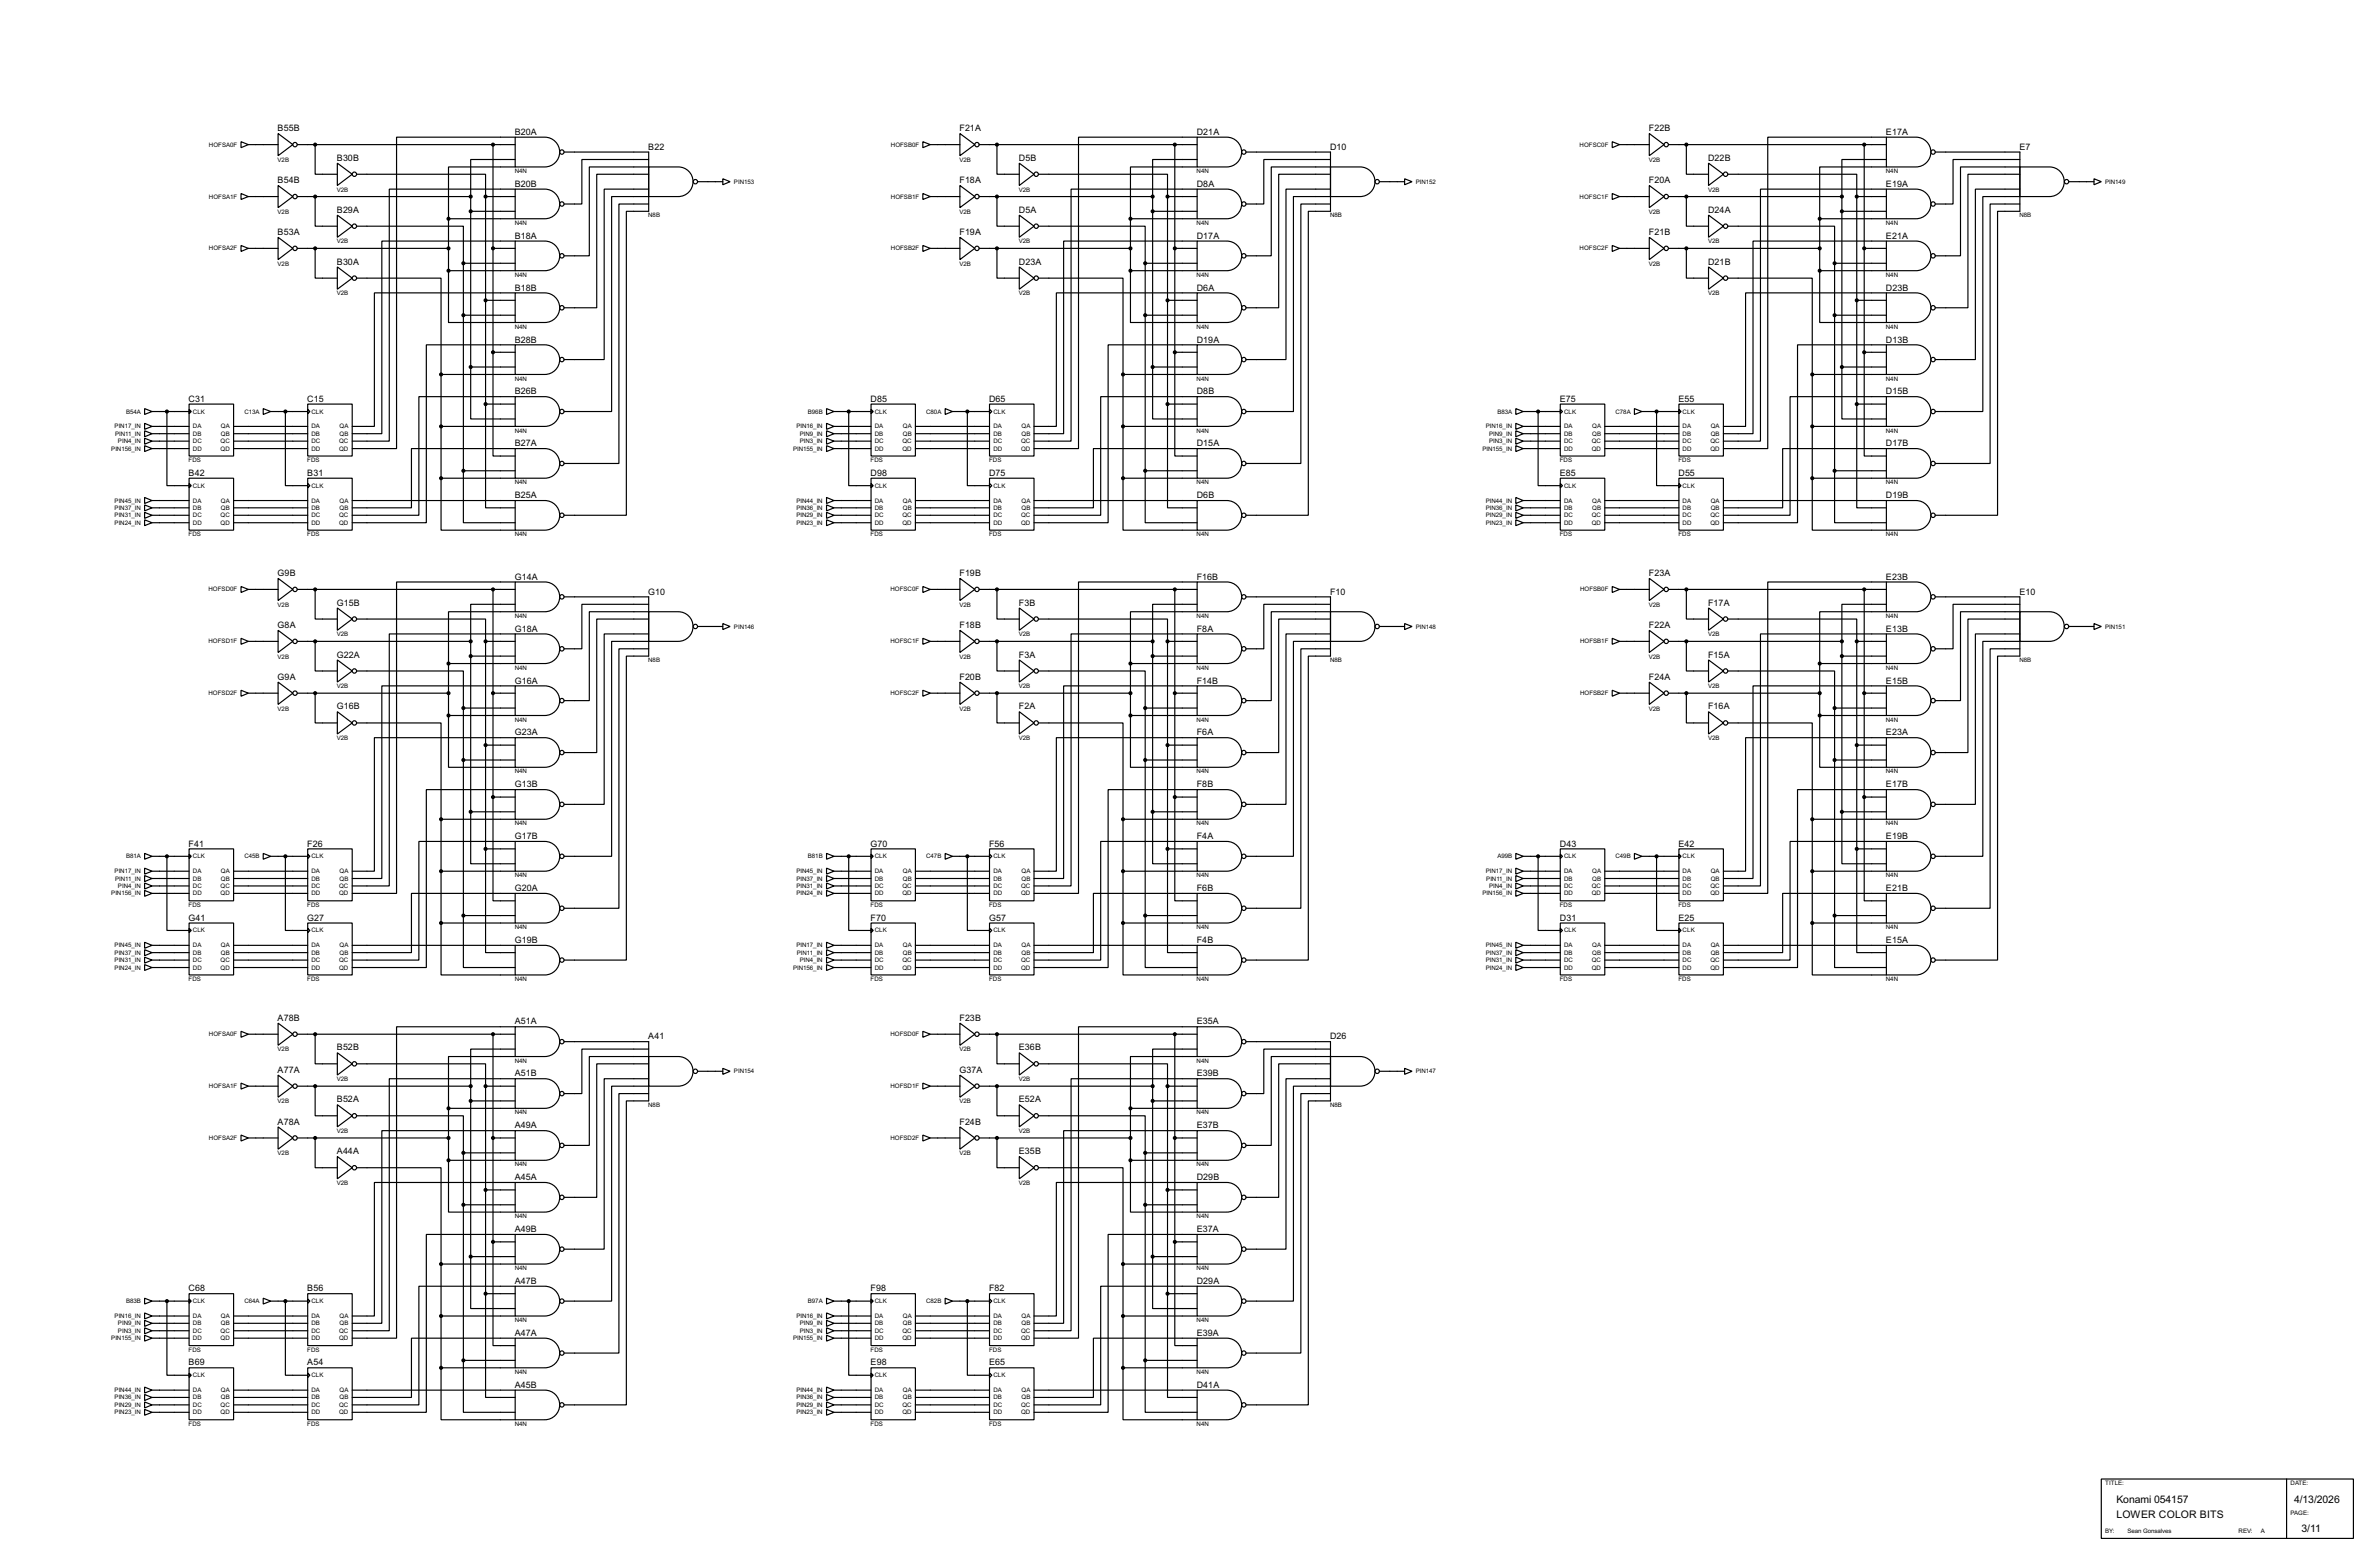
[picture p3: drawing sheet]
<svg xmlns="http://www.w3.org/2000/svg" width="815mm" height="536mm" viewBox="0 0 815 536" stroke-linecap="round" stroke-linejoin="round" font-family="sans-serif">
<defs><g id="words">
<g font-size="4">
<text x="725.3" y="514.9">Konami 054157</text>
<text x="786.2" y="514.9">4/13/2026</text>
<text x="725.3" y="520">LOWER COLOR BITS</text>
<text x="788.7" y="525.1">3/11</text>
</g>
<g font-size="3.4">
<text x="95.2" y="45">B55B</text>
<text x="176.4" y="46.2">B20A</text>
<text x="328.8" y="45">F21A</text>
<text x="410.1" y="46.2">D21A</text>
<text x="565.1" y="45">F22B</text>
<text x="646.3" y="46.2">E17A</text>
<text x="222.2" y="51.3">B22</text>
<text x="455.8" y="51.3">D10</text>
<text x="692.1" y="51.3">E7</text>
<text x="115.5" y="55.1">B30B</text>
<text x="349.2" y="55.1">D5B</text>
<text x="585.4" y="55.1">D22B</text>
<text x="95.2" y="62.8">B54B</text>
<text x="176.4" y="64">B20B</text>
<text x="328.8" y="62.8">F18A</text>
<text x="410.1" y="64">D8A</text>
<text x="565.1" y="62.8">F20A</text>
<text x="646.3" y="64">E19A</text>
<text x="115.5" y="72.9">B29A</text>
<text x="349.2" y="72.9">D5A</text>
<text x="585.4" y="72.9">D24A</text>
<text x="95.2" y="80.5">B53A</text>
<text x="176.4" y="81.8">B18A</text>
<text x="328.8" y="80.5">F19A</text>
<text x="410.1" y="81.8">D17A</text>
<text x="565.1" y="80.5">F21B</text>
<text x="646.3" y="81.8">E21A</text>
<text x="115.5" y="90.7">B30A</text>
<text x="349.2" y="90.7">D23A</text>
<text x="585.4" y="90.7">D21B</text>
<text x="176.4" y="99.5">B18B</text>
<text x="410.1" y="99.5">D6A</text>
<text x="646.3" y="99.5">D23B</text>
<text x="176.4" y="117.4">B28B</text>
<text x="410.1" y="117.4">D19A</text>
<text x="646.3" y="117.4">D13B</text>
<text x="64.7" y="137.6">C31</text>
<text x="105.3" y="137.6">C15</text>
<text x="176.4" y="135.1">B26B</text>
<text x="298.4" y="137.6">D85</text>
<text x="339" y="137.6">D65</text>
<text x="410.1" y="135.1">D8B</text>
<text x="534.6" y="137.6">E75</text>
<text x="575.2" y="137.6">E55</text>
<text x="646.3" y="135.1">D15B</text>
<text x="176.4" y="152.9">B27A</text>
<text x="410.1" y="152.9">D15A</text>
<text x="646.3" y="152.9">D17B</text>
<text x="64.7" y="163">B42</text>
<text x="105.3" y="163">B31</text>
<text x="298.4" y="163">D98</text>
<text x="339" y="163">D75</text>
<text x="534.6" y="163">E85</text>
<text x="575.2" y="163">D55</text>
<text x="176.4" y="170.7">B25A</text>
<text x="410.1" y="170.7">D6B</text>
<text x="646.3" y="170.7">D19B</text>
<text x="95.2" y="197.4">G9B</text>
<text x="328.8" y="197.4">F19B</text>
<text x="565.1" y="197.4">F23A</text>
<text x="176.4" y="198.6">G14A</text>
<text x="222.2" y="203.7">G10</text>
<text x="410.1" y="198.6">F16B</text>
<text x="455.8" y="203.7">F10</text>
<text x="646.3" y="198.6">E23B</text>
<text x="692.1" y="203.7">E10</text>
<text x="115.5" y="207.5">G15B</text>
<text x="349.2" y="207.5">F3B</text>
<text x="585.4" y="207.5">F17A</text>
<text x="95.2" y="215.2">G8A</text>
<text x="328.8" y="215.2">F18B</text>
<text x="565.1" y="215.2">F22A</text>
<text x="176.4" y="216.4">G18A</text>
<text x="410.1" y="216.4">F8A</text>
<text x="646.3" y="216.4">E13B</text>
<text x="115.5" y="225.3">G22A</text>
<text x="349.2" y="225.3">F3A</text>
<text x="585.4" y="225.3">F15A</text>
<text x="95.2" y="232.9">G9A</text>
<text x="328.8" y="232.9">F20B</text>
<text x="565.1" y="232.9">F24A</text>
<text x="176.4" y="234.2">G16A</text>
<text x="410.1" y="234.2">F14B</text>
<text x="646.3" y="234.2">E15B</text>
<text x="115.5" y="243.1">G16B</text>
<text x="349.2" y="243.1">F2A</text>
<text x="585.4" y="243.1">F16A</text>
<text x="176.4" y="252">G23A</text>
<text x="410.1" y="252">F6A</text>
<text x="646.3" y="252">E23A</text>
<text x="176.4" y="269.8">G13B</text>
<text x="410.1" y="269.8">F8B</text>
<text x="646.3" y="269.8">E17B</text>
<text x="176.4" y="287.5">G17B</text>
<text x="410.1" y="287.5">F4A</text>
<text x="646.3" y="287.5">E19B</text>
<text x="64.7" y="290.1">F41</text>
<text x="105.3" y="290.1">F26</text>
<text x="298.4" y="290.1">G70</text>
<text x="339" y="290.1">F56</text>
<text x="534.6" y="290.1">D43</text>
<text x="575.2" y="290.1">E42</text>
<text x="176.4" y="305.3">G20A</text>
<text x="410.1" y="305.3">F6B</text>
<text x="646.3" y="305.3">E21B</text>
<text x="64.7" y="315.5">G41</text>
<text x="105.3" y="315.5">G27</text>
<text x="298.4" y="315.5">F70</text>
<text x="339" y="315.5">G57</text>
<text x="534.6" y="315.5">D31</text>
<text x="575.2" y="315.5">E25</text>
<text x="176.4" y="323.1">G19B</text>
<text x="410.1" y="323.1">F4B</text>
<text x="646.3" y="323.1">E15A</text>
<text x="95.2" y="349.8">A78B</text>
<text x="176.4" y="351">A51A</text>
<text x="328.8" y="349.8">F23B</text>
<text x="410.1" y="351">E35A</text>
<text x="115.5" y="359.9">B52B</text>
<text x="222.2" y="356.1">A41</text>
<text x="349.2" y="359.9">E36B</text>
<text x="455.8" y="356.1">D26</text>
<text x="95.2" y="367.6">A77A</text>
<text x="176.4" y="368.8">A51B</text>
<text x="328.8" y="367.6">G37A</text>
<text x="410.1" y="368.8">E39B</text>
<text x="115.5" y="377.7">B52A</text>
<text x="349.2" y="377.7">E52A</text>
<text x="95.2" y="385.3">A78A</text>
<text x="176.4" y="386.6">A49A</text>
<text x="328.8" y="385.3">F24B</text>
<text x="410.1" y="386.6">E37B</text>
<text x="115.5" y="395.5">A44A</text>
<text x="349.2" y="395.5">E35B</text>
<text x="176.4" y="404.4">A45A</text>
<text x="410.1" y="404.4">D29B</text>
<text x="176.4" y="422.2">A49B</text>
<text x="410.1" y="422.2">E37A</text>
<text x="64.7" y="442.5">C68</text>
<text x="105.3" y="442.5">B56</text>
<text x="176.4" y="439.9">A47B</text>
<text x="298.4" y="442.5">F98</text>
<text x="339" y="442.5">F82</text>
<text x="410.1" y="439.9">D29A</text>
<text x="176.4" y="457.7">A47A</text>
<text x="410.1" y="457.7">E39A</text>
<text x="64.7" y="467.9">B69</text>
<text x="105.3" y="467.9">A54</text>
<text x="298.4" y="467.9">E98</text>
<text x="339" y="467.9">E65</text>
<text x="176.4" y="475.5">A45B</text>
<text x="410.1" y="475.5">D41A</text>
</g>
<g font-size="2.4">
<text x="71.6" y="50.2">HOFSA0F</text>
<text x="305.3" y="50.2">HOFSB0F</text>
<text x="541.3" y="50.2">HOFSC0F</text>
<text x="95.1" y="55.5">V2B</text>
<text x="176.4" y="59.3">N4N</text>
<text x="328.8" y="55.5">V2B</text>
<text x="410.1" y="59.3">N4N</text>
<text x="565" y="55.5">V2B</text>
<text x="646.3" y="59.3">N4N</text>
<text x="115.4" y="65.6">V2B</text>
<text x="251.5" y="62.9">PIN153</text>
<text x="349.1" y="65.6">V2B</text>
<text x="485.2" y="62.9">PIN152</text>
<text x="585.3" y="65.6">V2B</text>
<text x="721.4" y="62.9">PIN149</text>
<text x="71.6" y="68.1">HOFSA1F</text>
<text x="305.3" y="68.1">HOFSB1F</text>
<text x="541.3" y="68.1">HOFSC1F</text>
<text x="95.1" y="73.3">V2B</text>
<text x="176.4" y="77">N4N</text>
<text x="222.1" y="74.5">N8B</text>
<text x="328.8" y="73.3">V2B</text>
<text x="410.1" y="77">N4N</text>
<text x="455.8" y="74.5">N8B</text>
<text x="565" y="73.3">V2B</text>
<text x="646.3" y="77">N4N</text>
<text x="692" y="74.5">N8B</text>
<text x="115.4" y="83.4">V2B</text>
<text x="349.1" y="83.4">V2B</text>
<text x="585.3" y="83.4">V2B</text>
<text x="71.6" y="85.8">HOFSA2F</text>
<text x="305.3" y="85.8">HOFSB2F</text>
<text x="541.3" y="85.8">HOFSC2F</text>
<text x="95.1" y="91">V2B</text>
<text x="176.4" y="94.9">N4N</text>
<text x="328.8" y="91">V2B</text>
<text x="410.1" y="94.9">N4N</text>
<text x="565" y="91">V2B</text>
<text x="646.3" y="94.9">N4N</text>
<text x="115.4" y="101.2">V2B</text>
<text x="349.1" y="101.2">V2B</text>
<text x="585.3" y="101.2">V2B</text>
<text x="176.4" y="112.6">N4N</text>
<text x="410.1" y="112.6">N4N</text>
<text x="646.3" y="112.6">N4N</text>
<text x="176.4" y="130.4">N4N</text>
<text x="410.1" y="130.4">N4N</text>
<text x="646.3" y="130.4">N4N</text>
<text x="43.2" y="141.7">B54A</text>
<text x="66.1" y="141.7">CLK</text>
<text x="83.7" y="141.7">C13A</text>
<text x="106.7" y="141.7">CLK</text>
<text x="276.9" y="141.7">B96B</text>
<text x="299.8" y="141.7">CLK</text>
<text x="317.4" y="141.7">C80A</text>
<text x="340.4" y="141.7">CLK</text>
<text x="513.1" y="141.7">B83A</text>
<text x="536" y="141.7">CLK</text>
<text x="553.6" y="141.7">C78A</text>
<text x="576.6" y="141.7">CLK</text>
<text x="39.3" y="146.8">PIN17_IN</text>
<text x="39.4" y="149.3">PIN11_IN</text>
<text x="66.1" y="146.8">DA</text>
<text x="66.1" y="149.3">DB</text>
<text x="75.7" y="146.8">QA</text>
<text x="75.7" y="149.3">QB</text>
<text x="106.7" y="146.8">DA</text>
<text x="106.7" y="149.3">DB</text>
<text x="116.4" y="146.8">QA</text>
<text x="116.4" y="149.3">QB</text>
<text x="176.4" y="148.2">N4N</text>
<text x="272.9" y="146.8">PIN16_IN</text>
<text x="274.1" y="149.3">PIN9_IN</text>
<text x="299.8" y="146.8">DA</text>
<text x="299.8" y="149.3">DB</text>
<text x="309.4" y="146.8">QA</text>
<text x="309.4" y="149.3">QB</text>
<text x="340.4" y="146.8">DA</text>
<text x="340.4" y="149.3">DB</text>
<text x="350.1" y="146.8">QA</text>
<text x="350.1" y="149.3">QB</text>
<text x="410.1" y="148.2">N4N</text>
<text x="509.2" y="146.8">PIN16_IN</text>
<text x="510.3" y="149.3">PIN9_IN</text>
<text x="536" y="146.8">DA</text>
<text x="536" y="149.3">DB</text>
<text x="545.6" y="146.8">QA</text>
<text x="545.6" y="149.3">QB</text>
<text x="576.6" y="146.8">DA</text>
<text x="576.6" y="149.3">DB</text>
<text x="586.3" y="146.8">QA</text>
<text x="586.3" y="149.3">QB</text>
<text x="646.3" y="148.2">N4N</text>
<text x="38.1" y="154.4">PIN156_IN</text>
<text x="40.4" y="151.8">PIN4_IN</text>
<text x="66.1" y="151.8">DC</text>
<text x="66.1" y="154.4">DD</text>
<text x="75.6" y="151.8">QC</text>
<text x="75.6" y="154.4">QD</text>
<text x="106.7" y="151.8">DC</text>
<text x="106.7" y="154.4">DD</text>
<text x="116.2" y="151.8">QC</text>
<text x="116.2" y="154.4">QD</text>
<text x="271.8" y="154.4">PIN155_IN</text>
<text x="274.1" y="151.8">PIN3_IN</text>
<text x="299.8" y="151.8">DC</text>
<text x="299.8" y="154.4">DD</text>
<text x="309.3" y="151.8">QC</text>
<text x="309.3" y="154.4">QD</text>
<text x="340.4" y="151.8">DC</text>
<text x="340.4" y="154.4">DD</text>
<text x="349.9" y="151.8">QC</text>
<text x="349.9" y="154.4">QD</text>
<text x="508" y="154.4">PIN155_IN</text>
<text x="510.3" y="151.8">PIN3_IN</text>
<text x="536" y="151.8">DC</text>
<text x="536" y="154.4">DD</text>
<text x="545.5" y="151.8">QC</text>
<text x="545.5" y="154.4">QD</text>
<text x="576.6" y="151.8">DC</text>
<text x="576.6" y="154.4">DD</text>
<text x="586.1" y="151.8">QC</text>
<text x="586.1" y="154.4">QD</text>
<text x="64.6" y="158.4">FDS</text>
<text x="105.3" y="158.4">FDS</text>
<text x="298.3" y="158.4">FDS</text>
<text x="338.9" y="158.4">FDS</text>
<text x="534.5" y="158.4">FDS</text>
<text x="575.2" y="158.4">FDS</text>
<text x="66.1" y="167.1">CLK</text>
<text x="106.7" y="167.1">CLK</text>
<text x="176.4" y="165.9">N4N</text>
<text x="299.8" y="167.1">CLK</text>
<text x="340.4" y="167.1">CLK</text>
<text x="410.1" y="165.9">N4N</text>
<text x="536" y="167.1">CLK</text>
<text x="576.6" y="167.1">CLK</text>
<text x="646.3" y="165.9">N4N</text>
<text x="39.3" y="172.2">PIN45_IN</text>
<text x="66.1" y="172.2">DA</text>
<text x="75.7" y="172.2">QA</text>
<text x="106.7" y="172.2">DA</text>
<text x="116.4" y="172.2">QA</text>
<text x="272.9" y="172.2">PIN44_IN</text>
<text x="299.8" y="172.2">DA</text>
<text x="309.4" y="172.2">QA</text>
<text x="340.4" y="172.2">DA</text>
<text x="350.1" y="172.2">QA</text>
<text x="509.2" y="172.2">PIN44_IN</text>
<text x="536" y="172.2">DA</text>
<text x="545.6" y="172.2">QA</text>
<text x="576.6" y="172.2">DA</text>
<text x="586.3" y="172.2">QA</text>
<text x="39.3" y="174.7">PIN37_IN</text>
<text x="39.3" y="177.3">PIN31_IN</text>
<text x="39.3" y="179.8">PIN24_IN</text>
<text x="66.1" y="174.7">DB</text>
<text x="66.1" y="177.3">DC</text>
<text x="66.1" y="179.8">DD</text>
<text x="75.6" y="177.3">QC</text>
<text x="75.6" y="179.8">QD</text>
<text x="75.7" y="174.7">QB</text>
<text x="106.7" y="174.7">DB</text>
<text x="106.7" y="177.3">DC</text>
<text x="106.7" y="179.8">DD</text>
<text x="116.2" y="177.3">QC</text>
<text x="116.2" y="179.8">QD</text>
<text x="116.4" y="174.7">QB</text>
<text x="272.9" y="174.7">PIN36_IN</text>
<text x="272.9" y="177.3">PIN29_IN</text>
<text x="272.9" y="179.8">PIN23_IN</text>
<text x="299.8" y="174.7">DB</text>
<text x="299.8" y="177.3">DC</text>
<text x="299.8" y="179.8">DD</text>
<text x="309.3" y="177.3">QC</text>
<text x="309.3" y="179.8">QD</text>
<text x="309.4" y="174.7">QB</text>
<text x="340.4" y="174.7">DB</text>
<text x="340.4" y="177.3">DC</text>
<text x="340.4" y="179.8">DD</text>
<text x="349.9" y="177.3">QC</text>
<text x="349.9" y="179.8">QD</text>
<text x="350.1" y="174.7">QB</text>
<text x="509.2" y="174.7">PIN36_IN</text>
<text x="509.2" y="177.3">PIN29_IN</text>
<text x="509.2" y="179.8">PIN23_IN</text>
<text x="536" y="174.7">DB</text>
<text x="536" y="177.3">DC</text>
<text x="536" y="179.8">DD</text>
<text x="545.5" y="177.3">QC</text>
<text x="545.5" y="179.8">QD</text>
<text x="545.6" y="174.7">QB</text>
<text x="576.6" y="174.7">DB</text>
<text x="576.6" y="177.3">DC</text>
<text x="576.6" y="179.8">DD</text>
<text x="586.1" y="177.3">QC</text>
<text x="586.1" y="179.8">QD</text>
<text x="586.3" y="174.7">QB</text>
<text x="64.6" y="183.8">FDS</text>
<text x="105.3" y="183.8">FDS</text>
<text x="176.4" y="183.8">N4N</text>
<text x="298.3" y="183.8">FDS</text>
<text x="338.9" y="183.8">FDS</text>
<text x="410.1" y="183.8">N4N</text>
<text x="534.5" y="183.8">FDS</text>
<text x="575.2" y="183.8">FDS</text>
<text x="646.3" y="183.8">N4N</text>
<text x="71.4" y="202.7">HOFSD0F</text>
<text x="305.1" y="202.7">HOFSC0F</text>
<text x="541.5" y="202.7">HOFSB0F</text>
<text x="95.1" y="207.9">V2B</text>
<text x="328.8" y="207.9">V2B</text>
<text x="565" y="207.9">V2B</text>
<text x="176.4" y="211.7">N4N</text>
<text x="251.5" y="215.4">PIN146</text>
<text x="410.1" y="211.7">N4N</text>
<text x="485.2" y="215.4">PIN148</text>
<text x="646.3" y="211.7">N4N</text>
<text x="721.4" y="215.4">PIN151</text>
<text x="71.4" y="220.5">HOFSD1F</text>
<text x="115.4" y="218.1">V2B</text>
<text x="305.1" y="220.5">HOFSC1F</text>
<text x="349.1" y="218.1">V2B</text>
<text x="541.5" y="220.5">HOFSB1F</text>
<text x="585.3" y="218.1">V2B</text>
<text x="95.1" y="225.7">V2B</text>
<text x="222.1" y="226.9">N8B</text>
<text x="328.8" y="225.7">V2B</text>
<text x="455.8" y="226.9">N8B</text>
<text x="565" y="225.7">V2B</text>
<text x="692" y="226.9">N8B</text>
<text x="176.4" y="229.5">N4N</text>
<text x="410.1" y="229.5">N4N</text>
<text x="646.3" y="229.5">N4N</text>
<text x="71.4" y="238.2">HOFSD2F</text>
<text x="115.4" y="235.8">V2B</text>
<text x="305.1" y="238.2">HOFSC2F</text>
<text x="349.1" y="235.8">V2B</text>
<text x="541.5" y="238.2">HOFSB2F</text>
<text x="585.3" y="235.8">V2B</text>
<text x="95.1" y="243.5">V2B</text>
<text x="328.8" y="243.5">V2B</text>
<text x="565" y="243.5">V2B</text>
<text x="176.4" y="247.3">N4N</text>
<text x="410.1" y="247.3">N4N</text>
<text x="646.3" y="247.3">N4N</text>
<text x="115.4" y="253.6">V2B</text>
<text x="349.1" y="253.6">V2B</text>
<text x="585.3" y="253.6">V2B</text>
<text x="176.4" y="265">N4N</text>
<text x="410.1" y="265">N4N</text>
<text x="646.3" y="265">N4N</text>
<text x="176.4" y="282.8">N4N</text>
<text x="410.1" y="282.8">N4N</text>
<text x="646.3" y="282.8">N4N</text>
<text x="39.3" y="299.2">PIN17_IN</text>
<text x="43.2" y="294.1">B81A</text>
<text x="66.1" y="294.1">CLK</text>
<text x="66.1" y="299.2">DA</text>
<text x="75.7" y="299.2">QA</text>
<text x="83.7" y="294.1">C45B</text>
<text x="106.7" y="294.1">CLK</text>
<text x="106.7" y="299.2">DA</text>
<text x="116.4" y="299.2">QA</text>
<text x="272.9" y="299.2">PIN45_IN</text>
<text x="276.9" y="294.1">B81B</text>
<text x="299.8" y="294.1">CLK</text>
<text x="299.8" y="299.2">DA</text>
<text x="309.4" y="299.2">QA</text>
<text x="317.4" y="294.1">C47B</text>
<text x="340.4" y="294.1">CLK</text>
<text x="340.4" y="299.2">DA</text>
<text x="350.1" y="299.2">QA</text>
<text x="509.2" y="299.2">PIN17_IN</text>
<text x="513.1" y="294.1">A99B</text>
<text x="536" y="294.1">CLK</text>
<text x="536" y="299.2">DA</text>
<text x="545.6" y="299.2">QA</text>
<text x="553.6" y="294.1">C49B</text>
<text x="576.6" y="294.1">CLK</text>
<text x="576.6" y="299.2">DA</text>
<text x="586.3" y="299.2">QA</text>
<text x="39.4" y="301.7">PIN11_IN</text>
<text x="40.4" y="304.3">PIN4_IN</text>
<text x="66.1" y="301.7">DB</text>
<text x="66.1" y="304.3">DC</text>
<text x="75.6" y="304.3">QC</text>
<text x="75.7" y="301.7">QB</text>
<text x="106.7" y="301.7">DB</text>
<text x="106.7" y="304.3">DC</text>
<text x="116.2" y="304.3">QC</text>
<text x="116.4" y="301.7">QB</text>
<text x="176.4" y="300.6">N4N</text>
<text x="272.9" y="301.7">PIN37_IN</text>
<text x="272.9" y="304.3">PIN31_IN</text>
<text x="299.8" y="301.7">DB</text>
<text x="299.8" y="304.3">DC</text>
<text x="309.3" y="304.3">QC</text>
<text x="309.4" y="301.7">QB</text>
<text x="340.4" y="301.7">DB</text>
<text x="340.4" y="304.3">DC</text>
<text x="349.9" y="304.3">QC</text>
<text x="350.1" y="301.7">QB</text>
<text x="410.1" y="300.6">N4N</text>
<text x="509.3" y="301.7">PIN11_IN</text>
<text x="510.3" y="304.3">PIN4_IN</text>
<text x="536" y="301.7">DB</text>
<text x="536" y="304.3">DC</text>
<text x="545.5" y="304.3">QC</text>
<text x="545.6" y="301.7">QB</text>
<text x="576.6" y="301.7">DB</text>
<text x="576.6" y="304.3">DC</text>
<text x="586.1" y="304.3">QC</text>
<text x="586.3" y="301.7">QB</text>
<text x="646.3" y="300.6">N4N</text>
<text x="38.1" y="306.8">PIN156_IN</text>
<text x="64.6" y="310.8">FDS</text>
<text x="66.1" y="306.8">DD</text>
<text x="75.6" y="306.8">QD</text>
<text x="105.3" y="310.8">FDS</text>
<text x="106.7" y="306.8">DD</text>
<text x="116.2" y="306.8">QD</text>
<text x="272.9" y="306.8">PIN24_IN</text>
<text x="298.3" y="310.8">FDS</text>
<text x="299.8" y="306.8">DD</text>
<text x="309.3" y="306.8">QD</text>
<text x="338.9" y="310.8">FDS</text>
<text x="340.4" y="306.8">DD</text>
<text x="349.9" y="306.8">QD</text>
<text x="508" y="306.8">PIN156_IN</text>
<text x="534.5" y="310.8">FDS</text>
<text x="536" y="306.8">DD</text>
<text x="545.5" y="306.8">QD</text>
<text x="575.2" y="310.8">FDS</text>
<text x="576.6" y="306.8">DD</text>
<text x="586.1" y="306.8">QD</text>
<text x="66.1" y="319.5">CLK</text>
<text x="106.7" y="319.5">CLK</text>
<text x="176.4" y="318.4">N4N</text>
<text x="299.8" y="319.5">CLK</text>
<text x="340.4" y="319.5">CLK</text>
<text x="410.1" y="318.4">N4N</text>
<text x="536" y="319.5">CLK</text>
<text x="576.6" y="319.5">CLK</text>
<text x="646.3" y="318.4">N4N</text>
<text x="39.3" y="324.6">PIN45_IN</text>
<text x="39.3" y="327.1">PIN37_IN</text>
<text x="39.3" y="329.7">PIN31_IN</text>
<text x="66.1" y="324.6">DA</text>
<text x="66.1" y="327.1">DB</text>
<text x="66.1" y="329.7">DC</text>
<text x="75.6" y="329.7">QC</text>
<text x="75.7" y="324.6">QA</text>
<text x="75.7" y="327.1">QB</text>
<text x="106.7" y="324.6">DA</text>
<text x="106.7" y="327.1">DB</text>
<text x="106.7" y="329.7">DC</text>
<text x="116.2" y="329.7">QC</text>
<text x="116.4" y="324.6">QA</text>
<text x="116.4" y="327.1">QB</text>
<text x="272.9" y="324.6">PIN17_IN</text>
<text x="273.1" y="327.1">PIN11_IN</text>
<text x="274.1" y="329.7">PIN4_IN</text>
<text x="299.8" y="324.6">DA</text>
<text x="299.8" y="327.1">DB</text>
<text x="299.8" y="329.7">DC</text>
<text x="309.3" y="329.7">QC</text>
<text x="309.4" y="324.6">QA</text>
<text x="309.4" y="327.1">QB</text>
<text x="340.4" y="324.6">DA</text>
<text x="340.4" y="327.1">DB</text>
<text x="340.4" y="329.7">DC</text>
<text x="349.9" y="329.7">QC</text>
<text x="350.1" y="324.6">QA</text>
<text x="350.1" y="327.1">QB</text>
<text x="509.2" y="324.6">PIN45_IN</text>
<text x="509.2" y="327.1">PIN37_IN</text>
<text x="509.2" y="329.7">PIN31_IN</text>
<text x="536" y="324.6">DA</text>
<text x="536" y="327.1">DB</text>
<text x="536" y="329.7">DC</text>
<text x="545.5" y="329.7">QC</text>
<text x="545.6" y="324.6">QA</text>
<text x="545.6" y="327.1">QB</text>
<text x="576.6" y="324.6">DA</text>
<text x="576.6" y="327.1">DB</text>
<text x="576.6" y="329.7">DC</text>
<text x="586.1" y="329.7">QC</text>
<text x="586.3" y="324.6">QA</text>
<text x="586.3" y="327.1">QB</text>
<text x="39.3" y="332.2">PIN24_IN</text>
<text x="66.1" y="332.2">DD</text>
<text x="75.6" y="332.2">QD</text>
<text x="106.7" y="332.2">DD</text>
<text x="116.2" y="332.2">QD</text>
<text x="271.8" y="332.2">PIN156_IN</text>
<text x="299.8" y="332.2">DD</text>
<text x="309.3" y="332.2">QD</text>
<text x="340.4" y="332.2">DD</text>
<text x="349.9" y="332.2">QD</text>
<text x="509.2" y="332.2">PIN24_IN</text>
<text x="536" y="332.2">DD</text>
<text x="545.5" y="332.2">QD</text>
<text x="576.6" y="332.2">DD</text>
<text x="586.1" y="332.2">QD</text>
<text x="64.6" y="336.2">FDS</text>
<text x="105.3" y="336.2">FDS</text>
<text x="176.4" y="336.2">N4N</text>
<text x="298.3" y="336.2">FDS</text>
<text x="338.9" y="336.2">FDS</text>
<text x="410.1" y="336.2">N4N</text>
<text x="534.5" y="336.2">FDS</text>
<text x="575.2" y="336.2">FDS</text>
<text x="646.3" y="336.2">N4N</text>
<text x="71.6" y="355.1">HOFSA0F</text>
<text x="305.1" y="355.1">HOFSD0F</text>
<text x="95.1" y="360.3">V2B</text>
<text x="176.4" y="364.1">N4N</text>
<text x="328.8" y="360.3">V2B</text>
<text x="410.1" y="364.1">N4N</text>
<text x="115.4" y="370.4">V2B</text>
<text x="251.5" y="367.8">PIN154</text>
<text x="349.1" y="370.4">V2B</text>
<text x="485.2" y="367.8">PIN147</text>
<text x="71.6" y="372.9">HOFSA1F</text>
<text x="305.1" y="372.9">HOFSD1F</text>
<text x="95.1" y="378.1">V2B</text>
<text x="176.4" y="381.9">N4N</text>
<text x="222.1" y="379.3">N8B</text>
<text x="328.8" y="378.1">V2B</text>
<text x="410.1" y="381.9">N4N</text>
<text x="455.8" y="379.3">N8B</text>
<text x="115.4" y="388.2">V2B</text>
<text x="349.1" y="388.2">V2B</text>
<text x="71.6" y="390.6">HOFSA2F</text>
<text x="95.1" y="395.8">V2B</text>
<text x="305.1" y="390.6">HOFSD2F</text>
<text x="328.8" y="395.8">V2B</text>
<text x="176.4" y="399.7">N4N</text>
<text x="410.1" y="399.7">N4N</text>
<text x="115.4" y="406">V2B</text>
<text x="349.1" y="406">V2B</text>
<text x="176.4" y="417.4">N4N</text>
<text x="410.1" y="417.4">N4N</text>
<text x="176.4" y="435.2">N4N</text>
<text x="410.1" y="435.2">N4N</text>
<text x="43.2" y="446.5">B83B</text>
<text x="66.1" y="446.5">CLK</text>
<text x="83.7" y="446.5">C64A</text>
<text x="106.7" y="446.5">CLK</text>
<text x="276.9" y="446.5">B97A</text>
<text x="299.8" y="446.5">CLK</text>
<text x="317.4" y="446.5">C82B</text>
<text x="340.4" y="446.5">CLK</text>
<text x="39.3" y="451.6">PIN16_IN</text>
<text x="40.4" y="454.1">PIN9_IN</text>
<text x="66.1" y="451.6">DA</text>
<text x="66.1" y="454.1">DB</text>
<text x="75.7" y="451.6">QA</text>
<text x="75.7" y="454.1">QB</text>
<text x="106.7" y="451.6">DA</text>
<text x="106.7" y="454.1">DB</text>
<text x="116.4" y="451.6">QA</text>
<text x="116.4" y="454.1">QB</text>
<text x="176.4" y="453">N4N</text>
<text x="272.9" y="451.6">PIN16_IN</text>
<text x="274.1" y="454.1">PIN9_IN</text>
<text x="299.8" y="451.6">DA</text>
<text x="299.8" y="454.1">DB</text>
<text x="309.4" y="451.6">QA</text>
<text x="309.4" y="454.1">QB</text>
<text x="340.4" y="451.6">DA</text>
<text x="340.4" y="454.1">DB</text>
<text x="350.1" y="451.6">QA</text>
<text x="350.1" y="454.1">QB</text>
<text x="410.1" y="453">N4N</text>
<text x="38.1" y="459.2">PIN155_IN</text>
<text x="40.4" y="456.7">PIN3_IN</text>
<text x="66.1" y="456.7">DC</text>
<text x="66.1" y="459.2">DD</text>
<text x="75.6" y="456.7">QC</text>
<text x="75.6" y="459.2">QD</text>
<text x="106.7" y="456.7">DC</text>
<text x="106.7" y="459.2">DD</text>
<text x="116.2" y="456.7">QC</text>
<text x="116.2" y="459.2">QD</text>
<text x="271.8" y="459.2">PIN155_IN</text>
<text x="274.1" y="456.7">PIN3_IN</text>
<text x="299.8" y="456.7">DC</text>
<text x="299.8" y="459.2">DD</text>
<text x="309.3" y="456.7">QC</text>
<text x="309.3" y="459.2">QD</text>
<text x="340.4" y="456.7">DC</text>
<text x="340.4" y="459.2">DD</text>
<text x="349.9" y="456.7">QC</text>
<text x="349.9" y="459.2">QD</text>
<text x="64.6" y="463.2">FDS</text>
<text x="105.3" y="463.2">FDS</text>
<text x="298.3" y="463.2">FDS</text>
<text x="338.9" y="463.2">FDS</text>
<text x="66.1" y="471.9">CLK</text>
<text x="106.7" y="471.9">CLK</text>
<text x="176.4" y="470.8">N4N</text>
<text x="299.8" y="471.9">CLK</text>
<text x="340.4" y="471.9">CLK</text>
<text x="410.1" y="470.8">N4N</text>
<text x="39.3" y="477">PIN44_IN</text>
<text x="39.3" y="479.5">PIN36_IN</text>
<text x="66.1" y="477">DA</text>
<text x="66.1" y="479.5">DB</text>
<text x="75.7" y="477">QA</text>
<text x="75.7" y="479.5">QB</text>
<text x="106.7" y="477">DA</text>
<text x="106.7" y="479.5">DB</text>
<text x="116.4" y="477">QA</text>
<text x="116.4" y="479.5">QB</text>
<text x="272.9" y="477">PIN44_IN</text>
<text x="272.9" y="479.5">PIN36_IN</text>
<text x="299.8" y="477">DA</text>
<text x="299.8" y="479.5">DB</text>
<text x="309.4" y="477">QA</text>
<text x="309.4" y="479.5">QB</text>
<text x="340.4" y="477">DA</text>
<text x="340.4" y="479.5">DB</text>
<text x="350.1" y="477">QA</text>
<text x="350.1" y="479.5">QB</text>
<text x="39.3" y="482.1">PIN29_IN</text>
<text x="39.3" y="484.6">PIN23_IN</text>
<text x="66.1" y="482.1">DC</text>
<text x="66.1" y="484.6">DD</text>
<text x="75.6" y="482.1">QC</text>
<text x="75.6" y="484.6">QD</text>
<text x="106.7" y="482.1">DC</text>
<text x="106.7" y="484.6">DD</text>
<text x="116.2" y="482.1">QC</text>
<text x="116.2" y="484.6">QD</text>
<text x="272.9" y="482.1">PIN29_IN</text>
<text x="272.9" y="484.6">PIN23_IN</text>
<text x="299.8" y="482.1">DC</text>
<text x="299.8" y="484.6">DD</text>
<text x="309.3" y="482.1">QC</text>
<text x="309.3" y="484.6">QD</text>
<text x="340.4" y="482.1">DC</text>
<text x="340.4" y="484.6">DD</text>
<text x="349.9" y="482.1">QC</text>
<text x="349.9" y="484.6">QD</text>
<text x="64.6" y="488.6">FDS</text>
<text x="105.3" y="488.6">FDS</text>
<text x="176.4" y="488.6">N4N</text>
<text x="298.3" y="488.6">FDS</text>
<text x="338.9" y="488.6">FDS</text>
<text x="410.1" y="488.6">N4N</text>
<text x="721.4" y="508.9">TITLE:</text>
<text x="784.9" y="508.9">DATE:</text>
<text x="784.9" y="519.1">PAGE:</text>
<text x="721.4" y="525.4">BY:</text>
<text x="729" y="525.4">Sean Gonsalves</text>
<text x="767.1" y="525.4">REV:</text>
<text x="774.8" y="525.4">A</text>
</g>
</g></defs>
<g fill="none" stroke="#000" stroke-width=".4">
<path d="M82.6 48.6l2.5 1-2.5 1zM85.1 49.6h10.2M95.3 45.8l5.1 3.8-5.1 3.8zM101.9 49.6h74.7M108 49.6v10.1h7.6M115.6 55.9l5.1 3.8-5.1 3.9zM122.2 59.7h44.2v7.7M169 49.6v71.1M176.6 47h10.1a5.1 5.1 0 0 1 5.1 5.1 5.1 5.1 0 0 1-5.1 5.1h-10.1zM176.6 54.7h-15.3v12.7M176.6 57.2h-22.9v17.8M176.6 47h-40.7v106.7h-15.2"/>
<path d="M193.3 52.1h29v20.3h-7.6v104.2h-21.4M222.3 57.2h10.2a5.1 5.1 0 0 1 5 5.1 5.1 5.1 0 0 1-5 5.1h-10.2zM222.3 54.7h-22.9v15.2h-6.1M222.3 57.2h-20.3v30.5h-8.7M222.3 59.7h-17.8v45.8h-11.2M316.3 48.6l2.5 1-2.5 1zM318.8 49.6h10.2M329 45.8l5.1 3.8-5.1 3.8zM335.6 49.6h74.7M341.7 49.6v10.1h7.6M349.3 55.9l5.1 3.8-5.1 3.9zM355.9 59.7h44.2v7.7"/>
<path d="M402.6 49.6v71.1M410.3 47h10.1a5.1 5.1 0 0 1 5.1 5.1 5.1 5.1 0 0 1-5.1 5.1h-10.1zM410.3 54.7h-15.3v12.7M410.3 57.2h-22.9v17.8M410.3 47h-40.7v106.7h-15.2M427 52.1h29v20.3h-7.6v104.2h-21.4M456 57.2h10.1a5.1 5.1 0 0 1 5.1 5.1 5.1 5.1 0 0 1-5.1 5.1h-10.1zM456 54.7h-22.9v15.2h-6.1M456 57.2h-20.3v30.5h-8.7M456 59.7h-17.8v45.8h-11.2M552.5 48.6l2.5 1-2.5 1zM555 49.6h10.2"/>
<path d="M565.2 45.8l5.1 3.8-5.1 3.8zM571.8 49.6h74.7M577.9 49.6v10.1h7.6M585.5 55.9l5.1 3.8-5.1 3.9zM592.1 59.7h44.2v7.7M638.9 49.6v71.1M646.5 47h10.1a5.1 5.1 0 0 1 5.1 5.1 5.1 5.1 0 0 1-5.1 5.1h-10.1zM646.5 54.7h-15.3v12.7M646.5 57.2h-22.9v17.8M646.5 47h-40.7v106.7h-15.2M663.2 52.1h29v20.3h-7.6v104.2h-21.4M692.2 57.2h10.2a5.1 5.1 0 0 1 5 5.1 5.1 5.1 0 0 1-5 5.1h-10.2z"/>
<path d="M692.2 54.7h-22.9v15.2h-6.1M692.2 57.2h-20.3v30.5h-8.7M692.2 59.7h-17.8v45.8h-11.2M82.6 66.3l2.5 1.1-2.5 1zM85.1 67.4h10.2M95.3 63.6l5.1 3.8-5.1 3.8zM101.9 67.4h59.4M108 67.4v10.1h7.6M115.6 73.7l5.1 3.8-5.1 3.8zM122.2 77.5h36.6v12.7M153.7 75h22.9M153.7 75v17.8"/>
<path d="M161.3 72.4h15.3M161.3 67.4v58.4M166.4 67.4v71.1M166.4 67.4h10.2M176.6 64.8h10.1a5.1 5.1 0 0 1 5.1 5.1 5.1 5.1 0 0 1-5.1 5.1h-10.1zM176.6 64.8h-43.2v86.4h-12.7M222.3 64.8h-15.2v58.4h-13.8M222.3 67.4h-12.7v73.6h-16.3M222.3 69.9h-10.2v88.9h-18.8M239.1 62.3h8.6M247.7 61.3l2.5 1-2.5 1zM316.3 66.3l2.5 1.1-2.5 1z"/>
<path d="M318.8 67.4h10.2M329 63.6l5.1 3.8-5.1 3.8zM335.6 67.4h59.4M341.7 67.4v10.1h7.6M349.3 73.7l5.1 3.8-5.1 3.8zM355.9 77.5h36.6v12.7M387.4 75h22.9M387.4 75v17.8M395 72.4h15.3M395 67.4v58.4M400.1 67.4v71.1M400.1 67.4h10.2"/>
<path d="M410.3 64.8h10.1a5.1 5.1 0 0 1 5.1 5.1 5.1 5.1 0 0 1-5.1 5.1h-10.1zM410.3 64.8h-43.2v86.4h-12.7M456 64.8h-15.3v58.4h-13.7M456 67.4h-12.7v73.6h-16.3M456 69.9h-10.2v88.9h-18.8M472.7 62.3h8.7M481.4 61.3l2.5 1-2.5 1zM552.5 66.3l2.5 1.1-2.5 1zM555 67.4h10.2M565.2 63.6l5.1 3.8-5.1 3.8zM571.8 67.4h59.4M577.9 67.4v10.1h7.6"/>
<path d="M585.5 73.7l5.1 3.8-5.1 3.8zM592.1 77.5h36.6v12.7M623.6 75h22.9M623.6 75v17.8M631.2 72.4h15.3M631.2 67.4v58.4M636.3 67.4h10.2M636.3 67.4v71.1M646.5 64.8h10.1a5.1 5.1 0 0 1 5.1 5.1 5.1 5.1 0 0 1-5.1 5.1h-10.1zM646.5 64.8h-43.2v86.4h-12.7M692.2 64.8h-15.2v58.4h-13.8M692.2 67.4h-12.7v73.6h-16.3"/>
<path d="M692.2 69.9h-10.2v88.9h-18.8M709 62.3h8.6M717.6 61.3l2.5 1-2.5 1zM82.6 84.1l2.5 1-2.5 1.1zM85.1 85.1h10.2M95.3 81.3l5.1 3.8-5.1 3.9zM101.9 85.1h51.8M108 85.1v10.2h7.6M115.6 91.5l5.1 3.8-5.1 3.8zM122.2 95.3h29v33M153.7 92.8v17.7h22.9M153.7 92.8h22.9"/>
<path d="M158.8 90.2v71.1M158.8 90.2h17.8M169 85.1h7.6M176.6 82.6h10.1a5.1 5.1 0 0 1 5.1 5.1 5.1 5.1 0 0 1-5.1 5.1h-10.1zM176.6 82.6h-45.7v66h-10.2M316.3 84.1l2.5 1-2.5 1.1zM318.8 85.1h10.2M329 81.3l5.1 3.8-5.1 3.9zM335.6 85.1h51.8M341.7 85.1v10.2h7.6M349.3 91.5l5.1 3.8-5.1 3.8zM355.9 95.3h29v33"/>
<path d="M387.4 92.8v17.7h22.9M387.4 92.8h22.9M392.5 90.2h17.8M392.5 90.2v71.1M402.6 85.1h7.7M410.3 82.6h10.1a5.1 5.1 0 0 1 5.1 5.1 5.1 5.1 0 0 1-5.1 5.1h-10.1zM410.3 82.6h-45.8v66h-10.1M552.5 84.1l2.5 1-2.5 1.1zM555 85.1h10.2M565.2 81.3l5.1 3.8-5.1 3.9zM571.8 85.1h51.8M577.9 85.1v10.2h7.6"/>
<path d="M585.5 91.5l5.1 3.8-5.1 3.8zM592.1 95.3h29v33M623.6 92.8v17.7h22.9M623.6 92.8h22.9M628.7 90.2h17.8M628.7 90.2v71.1M638.9 85.1h7.6M646.5 82.6h10.1a5.1 5.1 0 0 1 5.1 5.1 5.1 5.1 0 0 1-5.1 5.1h-10.1zM646.5 82.6h-45.7v66h-10.2M158.8 108h17.8M166.4 102.9h10.2M176.6 100.4h10.1a5.1 5.1 0 0 1 5.1 5 5.1 5.1 0 0 1-5.1 5.1h-10.1z"/>
<path d="M176.6 118.2h10.1a5.1 5.1 0 0 1 5.1 5 5.1 5.1 0 0 1-5.1 5.1h-10.1zM176.6 118.2h-30.5v60.9h-25.4M176.6 100.4h-48.3v45.7h-7.6M392.5 108h17.8M400.1 102.9h10.2M410.3 100.4h10.1a5.1 5.1 0 0 1 5.1 5 5.1 5.1 0 0 1-5.1 5.1h-10.1zM410.3 118.2h10.1a5.1 5.1 0 0 1 5.1 5 5.1 5.1 0 0 1-5.1 5.1h-10.1zM410.3 118.2h-30.5v60.9h-25.4M410.3 100.4h-48.3v45.7h-7.6M628.7 108h17.8M636.3 102.9h10.2M646.5 100.4h10.1a5.1 5.1 0 0 1 5.1 5 5.1 5.1 0 0 1-5.1 5.1h-10.1z"/>
<path d="M646.5 118.2h10.1a5.1 5.1 0 0 1 5.1 5 5.1 5.1 0 0 1-5.1 5.1h-10.1zM646.5 118.2h-30.5v60.9h-25.4M646.5 100.4h-48.3v45.7h-7.6M64.8 138.5h15.3v17.8h-15.3zM105.5 138.5h15.2v17.8h-15.2zM151.2 128.3v35.6M151.2 128.3h25.4M161.3 125.8v17.8h15.3M161.3 125.8h15.3M166.4 138.5v35.5h10.2M166.4 138.5h10.2M169 120.7v35.6h7.6"/>
<path d="M169 120.7h7.6M176.6 135.9h10.1a5.1 5.1 0 0 1 5.1 5.1 5.1 5.1 0 0 1-5.1 5.1h-10.1zM176.6 135.9h-33v40.7h-22.9M298.5 138.5h15.2v17.8h-15.2zM339.1 138.5h15.3v17.8h-15.3zM384.9 128.3h25.4M384.9 128.3v35.6M395 125.8v17.8h15.3M395 125.8h15.3M400.1 138.5v35.5h10.2M400.1 138.5h10.2M402.6 120.7v35.6h7.7"/>
<path d="M402.6 120.7h7.7M410.3 135.9h10.1a5.1 5.1 0 0 1 5.1 5.1 5.1 5.1 0 0 1-5.1 5.1h-10.1zM410.3 135.9h-33.1v40.7h-22.8M534.7 138.5h15.3v17.8h-15.3zM575.4 138.5h15.2v17.8h-15.2zM621.1 128.3h25.4M621.1 128.3v35.6M631.2 125.8v17.8h15.3M631.2 125.8h15.3M636.3 138.5v35.5h10.2M636.3 138.5h10.2M638.9 120.7v35.6h7.6"/>
<path d="M638.9 120.7h7.6M646.5 135.9h10.1a5.1 5.1 0 0 1 5.1 5.1 5.1 5.1 0 0 1-5.1 5.1h-10.1zM646.5 135.9h-33v40.7h-22.9M49.6 145.1l2.5 1-2.5 1zM49.6 147.6l2.5 1-2.5 1.1zM49.6 150.2l2.5 1-2.5 1zM49.6 152.7l2.5 1-2.5 1zM49.6 140l2.5 1-2.5 1zM52.1 146.1h12.7M52.1 148.6h12.7M52.1 151.2h12.7M52.1 153.7h12.7"/>
<path d="M52.1 141h12.7M57.2 141v25.4h7.6M64.8 140.3l.8 .7-.8 .8zM80.1 146.1h25.4M80.1 148.6h25.4M80.1 151.2h25.4M80.1 153.7h25.4M90.2 140l2.6 1-2.6 1zM92.8 141h12.7M97.8 141v25.4h7.7M105.5 140.3l.7 .7-.7 .8zM151.2 146.1h25.4"/>
<path d="M176.6 153.7h10.1a5.1 5.1 0 0 1 5.1 5.1 5.1 5.1 0 0 1-5.1 5.1h-10.1zM176.6 153.7h-35.6v20.3h-20.3M283.3 145.1l2.5 1-2.5 1zM283.3 147.6l2.5 1-2.5 1.1zM283.3 150.2l2.5 1-2.5 1zM283.3 152.7l2.5 1-2.5 1zM283.3 140l2.5 1-2.5 1zM285.8 146.1h12.7M285.8 148.6h12.7M285.8 151.2h12.7M285.8 153.7h12.7M285.8 141h12.7"/>
<path d="M290.9 141v25.4h7.6M298.5 140.3l.8 .7-.8 .8zM313.7 146.1h25.4M313.7 148.6h25.4M313.7 151.2h25.4M313.7 153.7h25.4M323.9 140l2.5 1-2.5 1zM326.4 141h12.7M331.5 141v25.4h7.6M339.1 140.3l.8 .7-.8 .8zM384.9 146.1h25.4M410.3 153.7h10.1a5.1 5.1 0 0 1 5.1 5.1 5.1 5.1 0 0 1-5.1 5.1h-10.1z"/>
<path d="M410.3 153.7h-35.6v20.3h-20.3M519.5 145.1l2.5 1-2.5 1zM519.5 147.6l2.5 1-2.5 1.1zM519.5 150.2l2.5 1-2.5 1zM519.5 152.7l2.5 1-2.5 1zM519.5 140l2.5 1-2.5 1zM522 146.1h12.7M522 148.6h12.7M522 151.2h12.7M522 153.7h12.7M522 141h12.7M527.1 141v25.4h7.6"/>
<path d="M534.7 140.3l.8 .7-.8 .8zM550 146.1h25.4M550 148.6h25.4M550 151.2h25.4M550 153.7h25.4M560.1 140l2.6 1-2.6 1zM562.7 141h12.7M567.7 141v25.4h7.7M575.4 140.3l.7 .7-.7 .8zM621.1 146.1h25.4M646.5 153.7h10.1a5.1 5.1 0 0 1 5.1 5.1 5.1 5.1 0 0 1-5.1 5.1h-10.1zM646.5 153.7h-35.6v20.3h-20.3"/>
<path d="M49.6 170.5l2.5 1-2.5 1zM49.6 173l2.5 1-2.5 1.1zM49.6 175.6l2.5 1-2.5 1zM49.6 178.1l2.5 1-2.5 1zM52.1 171.5h12.7M52.1 174h12.7M52.1 176.6h12.7M52.1 179.1h12.7M64.8 163.9h15.3v17.8h-15.3zM64.8 165.7l.8 .7-.8 .8zM80.1 171.5h25.4M80.1 174h25.4"/>
<path d="M80.1 176.6h25.4M80.1 179.1h25.4M105.5 163.9h15.2v17.8h-15.2zM105.5 165.7l.7 .7-.7 .8zM120.7 171.5h55.9M151.2 163.9v17.8h25.4M151.2 163.9h25.4M158.8 161.3v17.8h17.8M158.8 161.3h17.8M176.6 171.5h10.1a5.1 5.1 0 0 1 5.1 5.1 5.1 5.1 0 0 1-5.1 5.1h-10.1zM283.3 170.5l2.5 1-2.5 1zM283.3 173l2.5 1-2.5 1.1z"/>
<path d="M283.3 175.6l2.5 1-2.5 1zM283.3 178.1l2.5 1-2.5 1zM285.8 171.5h12.7M285.8 174h12.7M285.8 176.6h12.7M285.8 179.1h12.7M298.5 163.9h15.2v17.8h-15.2zM298.5 165.7l.8 .7-.8 .8zM313.7 171.5h25.4M313.7 174h25.4M313.7 176.6h25.4M313.7 179.1h25.4"/>
<path d="M339.1 163.9h15.3v17.8h-15.3zM339.1 165.7l.8 .7-.8 .8zM354.4 171.5h55.9M384.9 163.9v17.8h25.4M384.9 163.9h25.4M392.5 161.3v17.8h17.8M392.5 161.3h17.8M410.3 171.5h10.1a5.1 5.1 0 0 1 5.1 5.1 5.1 5.1 0 0 1-5.1 5.1h-10.1zM519.5 170.5l2.5 1-2.5 1zM519.5 173l2.5 1-2.5 1.1zM519.5 175.6l2.5 1-2.5 1zM519.5 178.1l2.5 1-2.5 1z"/>
<path d="M522 171.5h12.7M522 174h12.7M522 176.6h12.7M522 179.1h12.7M534.7 163.9h15.3v17.8h-15.3zM534.7 165.7l.8 .7-.8 .8zM550 171.5h25.4M550 174h25.4M550 176.6h25.4M550 179.1h25.4M575.4 163.9h15.2v17.8h-15.2zM575.4 165.7l.7 .7-.7 .8z"/>
<path d="M590.6 171.5h55.9M621.1 163.9v17.8h25.4M621.1 163.9h25.4M628.7 161.3v17.8h17.8M628.7 161.3h17.8M646.5 171.5h10.1a5.1 5.1 0 0 1 5.1 5.1 5.1 5.1 0 0 1-5.1 5.1h-10.1zM95.3 198.2l5.1 3.8-5.1 3.8zM176.6 199.4h10.1a5.1 5.1 0 0 1 5.1 5.1 5.1 5.1 0 0 1-5.1 5.1h-10.1zM176.6 199.4h-40.7v106.7h-15.2M329 198.2l5.1 3.8-5.1 3.8zM410.3 199.4h10.1a5.1 5.1 0 0 1 5.1 5.1 5.1 5.1 0 0 1-5.1 5.1h-10.1zM410.3 199.4h-40.7v106.7h-15.2"/>
<path d="M565.2 198.2l5.1 3.8-5.1 3.8zM646.5 199.4h10.1a5.1 5.1 0 0 1 5.1 5.1 5.1 5.1 0 0 1-5.1 5.1h-10.1zM646.5 199.4h-40.7v106.7h-15.2M82.6 218.7l2.5 1.1-2.5 1zM82.6 201l2.5 1-2.5 1zM85.1 202h10.2M85.1 219.8h10.2M95.3 216l5.1 3.8-5.1 3.8zM101.9 202h74.7M101.9 219.8h59.4M108 202v10.1h7.6M108 219.8v10.1h7.6"/>
<path d="M115.6 208.3l5.1 3.8-5.1 3.9zM122.2 212.1h44.2v7.7M161.3 219.8v58.4M166.4 219.8v71.1M166.4 219.8h10.2M169 202v71.1M176.6 217.2h10.1a5.1 5.1 0 0 1 5.1 5.1 5.1 5.1 0 0 1-5.1 5.1h-10.1zM176.6 207.1h-15.3v12.7M176.6 209.6h-22.9v17.8M176.6 217.2h-43.2v86.4h-12.7M193.3 204.5h29v20.3h-7.6v104.2h-21.4M222.3 209.6h10.2a5.1 5.1 0 0 1 5 5.1 5.1 5.1 0 0 1-5 5.1h-10.2z"/>
<path d="M222.3 207.1h-22.9v15.2h-6.1M222.3 209.6h-20.3v30.5h-8.7M222.3 212.1h-17.8v45.8h-11.2M222.3 217.2h-15.2v58.4h-13.8M222.3 219.8h-12.7v73.6h-16.3M239.1 214.7h8.6M247.7 213.7l2.5 1-2.5 1zM316.3 201l2.5 1-2.5 1zM316.3 218.7l2.5 1.1-2.5 1zM318.8 202h10.2M318.8 219.8h10.2M329 216l5.1 3.8-5.1 3.8z"/>
<path d="M335.6 202h74.7M335.6 219.8h59.4M341.7 202v10.1h7.6M341.7 219.8v10.1h7.6M349.3 208.3l5.1 3.8-5.1 3.9zM355.9 212.1h44.2v7.7M395 219.8v58.4M400.1 219.8v71.1M400.1 219.8h10.2M402.6 202v71.1M410.3 217.2h10.1a5.1 5.1 0 0 1 5.1 5.1 5.1 5.1 0 0 1-5.1 5.1h-10.1zM410.3 207.1h-15.3v12.7"/>
<path d="M410.3 217.2h-43.2v86.4h-12.7M410.3 209.6h-22.9v17.8M427 204.5h29v20.3h-7.6v104.2h-21.4M456 209.6h10.1a5.1 5.1 0 0 1 5.1 5.1 5.1 5.1 0 0 1-5.1 5.1h-10.1zM456 207.1h-22.9v15.2h-6.1M456 209.6h-20.3v30.5h-8.7M456 212.1h-17.8v45.8h-11.2M456 217.2h-15.3v58.4h-13.7M456 219.8h-12.7v73.6h-16.3M472.7 214.7h8.7M481.4 213.7l2.5 1-2.5 1zM552.5 201l2.5 1-2.5 1z"/>
<path d="M552.5 218.7l2.5 1.1-2.5 1zM555 202h10.2M555 219.8h10.2M565.2 216l5.1 3.8-5.1 3.8zM571.8 202h74.7M571.8 219.8h59.4M577.9 202v10.1h7.6M577.9 219.8v10.1h7.6M585.5 208.3l5.1 3.8-5.1 3.9zM592.1 212.1h44.2v7.7M631.2 219.8v58.4M636.3 219.8h10.2"/>
<path d="M636.3 219.8v71.1M638.9 202v71.1M646.5 217.2h10.1a5.1 5.1 0 0 1 5.1 5.1 5.1 5.1 0 0 1-5.1 5.1h-10.1zM646.5 207.1h-15.3v12.7M646.5 209.6h-22.9v17.8M646.5 217.2h-43.2v86.4h-12.7M663.2 204.5h29v20.3h-7.6v104.2h-21.4M692.2 209.6h10.2a5.1 5.1 0 0 1 5 5.1 5.1 5.1 0 0 1-5 5.1h-10.2zM692.2 207.1h-22.9v15.2h-6.1M692.2 209.6h-20.3v30.5h-8.7M692.2 212.1h-17.8v45.8h-11.2M692.2 217.2h-15.2v58.4h-13.8"/>
<path d="M692.2 219.8h-12.7v73.6h-16.3M709 214.7h8.6M717.6 213.7l2.5 1-2.5 1zM82.6 236.5l2.5 1-2.5 1.1zM85.1 237.5h10.2M95.3 233.7l5.1 3.8-5.1 3.9zM101.9 237.5h51.8M108 237.5v10.2h7.6M115.6 226.1l5.1 3.8-5.1 3.8zM122.2 229.9h36.6v12.7M153.7 227.4h22.9M153.7 227.4v17.8"/>
<path d="M161.3 224.8h15.3M169 237.5h7.6M176.6 235h10.1a5.1 5.1 0 0 1 5.1 5.1 5.1 5.1 0 0 1-5.1 5.1h-10.1zM176.6 235h-45.7v66h-10.2M222.3 222.3h-10.2v88.9h-18.8M316.3 236.5l2.5 1-2.5 1.1zM318.8 237.5h10.2M329 233.7l5.1 3.8-5.1 3.9zM335.6 237.5h51.8M341.7 237.5v10.2h7.6M349.3 226.1l5.1 3.8-5.1 3.8zM355.9 229.9h36.6v12.7"/>
<path d="M387.4 227.4h22.9M387.4 227.4v17.8M395 224.8h15.3M402.6 237.5h7.7M410.3 235h10.1a5.1 5.1 0 0 1 5.1 5.1 5.1 5.1 0 0 1-5.1 5.1h-10.1zM410.3 235h-45.8v66h-10.1M456 222.3h-10.2v88.9h-18.8M552.5 236.5l2.5 1-2.5 1.1zM555 237.5h10.2M565.2 233.7l5.1 3.8-5.1 3.9zM571.8 237.5h51.8M577.9 237.5v10.2h7.6"/>
<path d="M585.5 226.1l5.1 3.8-5.1 3.8zM592.1 229.9h36.6v12.7M623.6 227.4h22.9M623.6 227.4v17.8M631.2 224.8h15.3M638.9 237.5h7.6M646.5 235h10.1a5.1 5.1 0 0 1 5.1 5.1 5.1 5.1 0 0 1-5.1 5.1h-10.1zM646.5 235h-45.7v66h-10.2M692.2 222.3h-10.2v88.9h-18.8M115.6 243.9l5.1 3.8-5.1 3.8zM122.2 247.7h29v33M153.7 245.2v17.7h22.9"/>
<path d="M153.7 245.2h22.9M158.8 242.6v71.1M158.8 242.6h17.8M166.4 255.3h10.2M176.6 252.8h10.1a5.1 5.1 0 0 1 5.1 5 5.1 5.1 0 0 1-5.1 5.1h-10.1zM176.6 252.8h-48.3v45.7h-7.6M349.3 243.9l5.1 3.8-5.1 3.8zM355.9 247.7h29v33M387.4 245.2v17.7h22.9M387.4 245.2h22.9M392.5 242.6h17.8M392.5 242.6v71.1"/>
<path d="M400.1 255.3h10.2M410.3 252.8h10.1a5.1 5.1 0 0 1 5.1 5 5.1 5.1 0 0 1-5.1 5.1h-10.1zM410.3 252.8h-48.3v45.7h-7.6M585.5 243.9l5.1 3.8-5.1 3.8zM592.1 247.7h29v33M623.6 245.2v17.7h22.9M623.6 245.2h22.9M628.7 242.6h17.8M628.7 242.6v71.1M636.3 255.3h10.2M646.5 252.8h10.1a5.1 5.1 0 0 1 5.1 5 5.1 5.1 0 0 1-5.1 5.1h-10.1zM646.5 252.8h-48.3v45.7h-7.6"/>
<path d="M158.8 260.4h17.8M161.3 278.2v17.8h15.3M161.3 278.2h15.3M169 273.1v35.6h7.6M169 273.1h7.6M176.6 270.6h10.1a5.1 5.1 0 0 1 5.1 5 5.1 5.1 0 0 1-5.1 5.1h-10.1zM176.6 270.6h-30.5v60.9h-25.4M392.5 260.4h17.8M395 278.2v17.8h15.3M395 278.2h15.3M402.6 273.1v35.6h7.7M402.6 273.1h7.7"/>
<path d="M410.3 270.6h10.1a5.1 5.1 0 0 1 5.1 5 5.1 5.1 0 0 1-5.1 5.1h-10.1zM410.3 270.6h-30.5v60.9h-25.4M628.7 260.4h17.8M631.2 278.2v17.8h15.3M631.2 278.2h15.3M638.9 273.1v35.6h7.6M638.9 273.1h7.6M646.5 270.6h10.1a5.1 5.1 0 0 1 5.1 5 5.1 5.1 0 0 1-5.1 5.1h-10.1zM646.5 270.6h-30.5v60.9h-25.4M49.6 297.5l2.5 1-2.5 1zM49.6 292.4l2.5 1-2.5 1zM52.1 298.5h12.7"/>
<path d="M52.1 293.4h12.7M57.2 293.4v25.4h7.6M64.8 290.9h15.3v17.8h-15.3zM64.8 292.7l.8 .7-.8 .8zM80.1 298.5h25.4M90.2 292.4l2.6 1-2.6 1zM92.8 293.4h12.7M97.8 293.4v25.4h7.7M105.5 290.9h15.2v17.8h-15.2zM105.5 292.7l.7 .7-.7 .8zM151.2 280.7v35.6M151.2 298.5h25.4"/>
<path d="M151.2 280.7h25.4M166.4 290.9v35.5h10.2M166.4 290.9h10.2M176.6 288.3h10.1a5.1 5.1 0 0 1 5.1 5.1 5.1 5.1 0 0 1-5.1 5.1h-10.1zM176.6 288.3h-33v40.7h-22.9M283.3 297.5l2.5 1-2.5 1zM283.3 292.4l2.5 1-2.5 1zM285.8 298.5h12.7M285.8 293.4h12.7M290.9 293.4v25.4h7.6M298.5 290.9h15.2v17.8h-15.2zM298.5 292.7l.8 .7-.8 .8z"/>
<path d="M313.7 298.5h25.4M323.9 292.4l2.5 1-2.5 1zM326.4 293.4h12.7M331.5 293.4v25.4h7.6M339.1 290.9h15.3v17.8h-15.3zM339.1 292.7l.8 .7-.8 .8zM384.9 298.5h25.4M384.9 280.7h25.4M384.9 280.7v35.6M400.1 290.9v35.5h10.2M400.1 290.9h10.2M410.3 288.3h10.1a5.1 5.1 0 0 1 5.1 5.1 5.1 5.1 0 0 1-5.1 5.1h-10.1z"/>
<path d="M410.3 288.3h-33.1v40.7h-22.8M519.5 297.5l2.5 1-2.5 1zM519.5 292.4l2.5 1-2.5 1zM522 298.5h12.7M522 293.4h12.7M527.1 293.4v25.4h7.6M534.7 290.9h15.3v17.8h-15.3zM534.7 292.7l.8 .7-.8 .8zM550 298.5h25.4M560.1 292.4l2.6 1-2.6 1zM562.7 293.4h12.7M567.7 293.4v25.4h7.7"/>
<path d="M575.4 290.9h15.2v17.8h-15.2zM575.4 292.7l.7 .7-.7 .8zM621.1 298.5h25.4M621.1 280.7h25.4M621.1 280.7v35.6M636.3 290.9v35.5h10.2M636.3 290.9h10.2M646.5 288.3h10.1a5.1 5.1 0 0 1 5.1 5.1 5.1 5.1 0 0 1-5.1 5.1h-10.1zM646.5 288.3h-33v40.7h-22.9M49.6 300l2.5 1-2.5 1.1zM49.6 302.6l2.5 1-2.5 1zM49.6 305.1l2.5 1-2.5 1z"/>
<path d="M52.1 301h12.7M52.1 303.6h12.7M52.1 306.1h12.7M64.8 316.3h15.3v17.8h-15.3zM64.8 318.1l.8 .7-.8 .8zM80.1 301h25.4M80.1 303.6h25.4M80.1 306.1h25.4M105.5 316.3h15.2v17.8h-15.2zM105.5 318.1l.7 .7-.7 .8zM151.2 316.3v17.8h25.4M151.2 316.3h25.4"/>
<path d="M158.8 313.7v17.8h17.8M158.8 313.7h17.8M176.6 306.1h10.1a5.1 5.1 0 0 1 5.1 5.1 5.1 5.1 0 0 1-5.1 5.1h-10.1zM176.6 306.1h-35.6v20.3h-20.3M283.3 300l2.5 1-2.5 1.1zM283.3 302.6l2.5 1-2.5 1zM283.3 305.1l2.5 1-2.5 1zM285.8 301h12.7M285.8 303.6h12.7M285.8 306.1h12.7M298.5 316.3h15.2v17.8h-15.2zM298.5 318.1l.8 .7-.8 .8z"/>
<path d="M313.7 301h25.4M313.7 303.6h25.4M313.7 306.1h25.4M339.1 316.3h15.3v17.8h-15.3zM339.1 318.1l.8 .7-.8 .8zM384.9 316.3v17.8h25.4M384.9 316.3h25.4M392.5 313.7v17.8h17.8M392.5 313.7h17.8M410.3 306.1h10.1a5.1 5.1 0 0 1 5.1 5.1 5.1 5.1 0 0 1-5.1 5.1h-10.1zM410.3 306.1h-35.6v20.3h-20.3M519.5 300l2.5 1-2.5 1.1z"/>
<path d="M519.5 302.6l2.5 1-2.5 1zM519.5 305.1l2.5 1-2.5 1zM522 301h12.7M522 303.6h12.7M522 306.1h12.7M534.7 316.3h15.3v17.8h-15.3zM534.7 318.1l.8 .7-.8 .8zM550 301h25.4M550 303.6h25.4M550 306.1h25.4M575.4 316.3h15.2v17.8h-15.2zM575.4 318.1l.7 .7-.7 .8z"/>
<path d="M621.1 316.3v17.8h25.4M621.1 316.3h25.4M628.7 313.7v17.8h17.8M628.7 313.7h17.8M646.5 306.1h10.1a5.1 5.1 0 0 1 5.1 5.1 5.1 5.1 0 0 1-5.1 5.1h-10.1zM646.5 306.1h-35.6v20.3h-20.3M49.6 322.9l2.5 1-2.5 1zM49.6 325.4l2.5 1-2.5 1.1zM49.6 328l2.5 1-2.5 1zM49.6 330.5l2.5 1-2.5 1zM52.1 323.9h12.7M52.1 326.4h12.7"/>
<path d="M52.1 329h12.7M52.1 331.5h12.7M80.1 323.9h25.4M80.1 326.4h25.4M80.1 329h25.4M80.1 331.5h25.4M120.7 323.9h55.9M176.6 323.9h10.1a5.1 5.1 0 0 1 5.1 5.1 5.1 5.1 0 0 1-5.1 5.1h-10.1zM283.3 322.9l2.5 1-2.5 1zM283.3 325.4l2.5 1-2.5 1.1zM283.3 328l2.5 1-2.5 1zM283.3 330.5l2.5 1-2.5 1z"/>
<path d="M285.8 323.9h12.7M285.8 326.4h12.7M285.8 329h12.7M285.8 331.5h12.7M313.7 323.9h25.4M313.7 326.4h25.4M313.7 329h25.4M313.7 331.5h25.4M354.4 323.9h55.9M410.3 323.9h10.1a5.1 5.1 0 0 1 5.1 5.1 5.1 5.1 0 0 1-5.1 5.1h-10.1zM519.5 322.9l2.5 1-2.5 1zM519.5 325.4l2.5 1-2.5 1.1z"/>
<path d="M519.5 328l2.5 1-2.5 1zM519.5 330.5l2.5 1-2.5 1zM522 323.9h12.7M522 326.4h12.7M522 329h12.7M522 331.5h12.7M550 323.9h25.4M550 326.4h25.4M550 329h25.4M550 331.5h25.4M590.6 323.9h55.9M646.5 323.9h10.1a5.1 5.1 0 0 1 5.1 5.1 5.1 5.1 0 0 1-5.1 5.1h-10.1z"/>
<path d="M82.6 353.4l2.5 1-2.5 1zM85.1 354.4h10.2M95.3 350.6l5.1 3.8-5.1 3.8zM101.9 354.4h74.7M108 354.4v10.1h7.6M169 354.4v71.1M176.6 351.8h10.1a5.1 5.1 0 0 1 5.1 5.1 5.1 5.1 0 0 1-5.1 5.1h-10.1zM176.6 359.5h-15.3v12.7M176.6 351.8h-40.7v106.7h-15.2M193.3 356.9h29v20.3h-7.6v104.2h-21.4M222.3 359.5h-22.9v15.2h-6.1M316.3 353.4l2.5 1-2.5 1z"/>
<path d="M318.8 354.4h10.2M329 350.6l5.1 3.8-5.1 3.8zM335.6 354.4h74.7M341.7 354.4v10.1h7.6M402.6 354.4v71.1M410.3 351.8h10.1a5.1 5.1 0 0 1 5.1 5.1 5.1 5.1 0 0 1-5.1 5.1h-10.1zM410.3 359.5h-15.3v12.7M410.3 351.8h-40.7v106.7h-15.2M427 356.9h29v20.3h-7.6v104.2h-21.4M456 359.5h-22.9v15.2h-6.1M82.6 371.1l2.5 1.1-2.5 1zM85.1 372.2h10.2"/>
<path d="M95.3 368.4l5.1 3.8-5.1 3.8zM101.9 372.2h59.4M108 372.2v10.1h7.6M115.6 378.5l5.1 3.8-5.1 3.8zM115.6 360.7l5.1 3.8-5.1 3.9zM122.2 364.5h44.2v7.7M153.7 379.8h22.9M153.7 379.8v17.8M161.3 372.2v58.4M161.3 377.2h15.3M166.4 372.2v71.1M166.4 372.2h10.2"/>
<path d="M176.6 369.6h10.1a5.1 5.1 0 0 1 5.1 5.1 5.1 5.1 0 0 1-5.1 5.1h-10.1zM176.6 362h-22.9v17.8M176.6 369.6h-43.2v86.4h-12.7M222.3 362h10.2a5.1 5.1 0 0 1 5 5.1 5.1 5.1 0 0 1-5 5.1h-10.2zM222.3 362h-20.3v30.5h-8.7M222.3 364.5h-17.8v45.8h-11.2M222.3 369.6h-15.2v58.4h-13.8M222.3 372.2h-12.7v73.6h-16.3M222.3 374.7h-10.2v88.9h-18.8M239.1 367.1h8.6M247.7 366.1l2.5 1-2.5 1zM316.3 371.1l2.5 1.1-2.5 1z"/>
<path d="M318.8 372.2h10.2M329 368.4l5.1 3.8-5.1 3.8zM335.6 372.2h59.4M341.7 372.2v10.1h7.6M349.3 378.5l5.1 3.8-5.1 3.8zM349.3 360.7l5.1 3.8-5.1 3.9zM355.9 364.5h44.2v7.7M387.4 379.8h22.9M387.4 379.8v17.8M395 372.2v58.4M395 377.2h15.3M400.1 372.2v71.1"/>
<path d="M400.1 372.2h10.2M410.3 369.6h10.1a5.1 5.1 0 0 1 5.1 5.1 5.1 5.1 0 0 1-5.1 5.1h-10.1zM410.3 362h-22.9v17.8M410.3 369.6h-43.2v86.4h-12.7M456 362h10.1a5.1 5.1 0 0 1 5.1 5.1 5.1 5.1 0 0 1-5.1 5.1h-10.1zM456 362h-20.3v30.5h-8.7M456 364.5h-17.8v45.8h-11.2M456 369.6h-15.3v58.4h-13.7M456 372.2h-12.7v73.6h-16.3M456 374.7h-10.2v88.9h-18.8M472.7 367.1h8.7M481.4 366.1l2.5 1-2.5 1z"/>
<path d="M82.6 388.9l2.5 1-2.5 1.1zM85.1 389.9h10.2M95.3 386.1l5.1 3.8-5.1 3.9zM101.9 389.9h51.8M108 389.9v10.2h7.6M115.6 396.3l5.1 3.8-5.1 3.8zM122.2 382.3h36.6v12.7M153.7 397.6v17.7h22.9M153.7 397.6h22.9M158.8 395v71.1M158.8 395h17.8M169 389.9h7.6"/>
<path d="M176.6 387.4h10.1a5.1 5.1 0 0 1 5.1 5.1 5.1 5.1 0 0 1-5.1 5.1h-10.1zM176.6 387.4h-45.7v66h-10.2M316.3 388.9l2.5 1-2.5 1.1zM318.8 389.9h10.2M329 386.1l5.1 3.8-5.1 3.9zM335.6 389.9h51.8M341.7 389.9v10.2h7.6M349.3 396.3l5.1 3.8-5.1 3.8zM355.9 382.3h36.6v12.7M387.4 397.6v17.7h22.9M387.4 397.6h22.9M392.5 395v71.1"/>
<path d="M392.5 395h17.8M402.6 389.9h7.7M410.3 387.4h10.1a5.1 5.1 0 0 1 5.1 5.1 5.1 5.1 0 0 1-5.1 5.1h-10.1zM410.3 387.4h-45.8v66h-10.1M122.2 400.1h29v33M158.8 412.8h17.8M166.4 407.7h10.2M176.6 405.2h10.1a5.1 5.1 0 0 1 5.1 5 5.1 5.1 0 0 1-5.1 5.1h-10.1zM176.6 405.2h-48.3v45.7h-7.6M355.9 400.1h29v33M392.5 412.8h17.8M400.1 407.7h10.2"/>
<path d="M410.3 405.2h10.1a5.1 5.1 0 0 1 5.1 5 5.1 5.1 0 0 1-5.1 5.1h-10.1zM410.3 405.2h-48.3v45.7h-7.6M151.2 433.1v35.6M151.2 433.1h25.4M161.3 430.6v17.8h15.3M161.3 430.6h15.3M169 425.5v35.6h7.6M169 425.5h7.6M176.6 423h10.1a5.1 5.1 0 0 1 5.1 5 5.1 5.1 0 0 1-5.1 5.1h-10.1zM176.6 423h-30.5v60.9h-25.4M384.9 433.1v35.6M384.9 433.1h25.4"/>
<path d="M395 430.6v17.8h15.3M395 430.6h15.3M402.6 425.5v35.6h7.7M402.6 425.5h7.7M410.3 423h10.1a5.1 5.1 0 0 1 5.1 5 5.1 5.1 0 0 1-5.1 5.1h-10.1zM410.3 423h-30.5v60.9h-25.4M49.6 449.9l2.5 1-2.5 1zM49.6 452.4l2.5 1-2.5 1.1zM49.6 455l2.5 1-2.5 1zM49.6 457.5l2.5 1-2.5 1zM49.6 444.8l2.5 1-2.5 1zM52.1 450.9h12.7"/>
<path d="M52.1 453.4h12.7M52.1 456h12.7M52.1 458.5h12.7M52.1 445.8h12.7M57.2 445.8v25.4h7.6M64.8 443.3h15.3v17.8h-15.3zM64.8 445.1l.8 .7-.8 .8zM80.1 450.9h25.4M80.1 453.4h25.4M80.1 456h25.4M80.1 458.5h25.4M90.2 444.8l2.6 1-2.6 1z"/>
<path d="M92.8 445.8h12.7M97.8 445.8v25.4h7.7M105.5 443.3h15.2v17.8h-15.2zM105.5 445.1l.7 .7-.7 .8zM151.2 450.9h25.4M166.4 443.3v35.5h10.2M166.4 443.3h10.2M176.6 440.7h10.1a5.1 5.1 0 0 1 5.1 5.1 5.1 5.1 0 0 1-5.1 5.1h-10.1zM176.6 458.5h10.1a5.1 5.1 0 0 1 5.1 5.1 5.1 5.1 0 0 1-5.1 5.1h-10.1zM176.6 440.7h-33v40.7h-22.9M176.6 458.5h-35.6v20.3h-20.3M283.3 449.9l2.5 1-2.5 1z"/>
<path d="M283.3 452.4l2.5 1-2.5 1.1zM283.3 455l2.5 1-2.5 1zM283.3 457.5l2.5 1-2.5 1zM283.3 444.8l2.5 1-2.5 1zM285.8 450.9h12.7M285.8 453.4h12.7M285.8 456h12.7M285.8 458.5h12.7M285.8 445.8h12.7M290.9 445.8v25.4h7.6M298.5 443.3h15.2v17.8h-15.2zM298.5 445.1l.8 .7-.8 .8z"/>
<path d="M313.7 450.9h25.4M313.7 453.4h25.4M313.7 456h25.4M313.7 458.5h25.4M323.9 444.8l2.5 1-2.5 1zM326.4 445.8h12.7M331.5 445.8v25.4h7.6M339.1 443.3h15.3v17.8h-15.3zM339.1 445.1l.8 .7-.8 .8zM384.9 450.9h25.4M400.1 443.3v35.5h10.2M400.1 443.3h10.2"/>
<path d="M410.3 440.7h10.1a5.1 5.1 0 0 1 5.1 5.1 5.1 5.1 0 0 1-5.1 5.1h-10.1zM410.3 458.5h10.1a5.1 5.1 0 0 1 5.1 5.1 5.1 5.1 0 0 1-5.1 5.1h-10.1zM410.3 440.7h-33.1v40.7h-22.8M410.3 458.5h-35.6v20.3h-20.3M49.6 475.3l2.5 1-2.5 1zM49.6 477.8l2.5 1-2.5 1.1zM52.1 476.3h12.7M52.1 478.8h12.7M64.8 468.7h15.3v17.8h-15.3zM64.8 470.5l.8 .7-.8 .8zM80.1 476.3h25.4M80.1 478.8h25.4"/>
<path d="M105.5 468.7h15.2v17.8h-15.2zM105.5 470.5l.7 .7-.7 .8zM120.7 476.3h55.9M151.2 468.7v17.8h25.4M151.2 468.7h25.4M158.8 466.1v17.8h17.8M158.8 466.1h17.8M176.6 476.3h10.1a5.1 5.1 0 0 1 5.1 5.1 5.1 5.1 0 0 1-5.1 5.1h-10.1zM283.3 475.3l2.5 1-2.5 1zM283.3 477.8l2.5 1-2.5 1.1zM285.8 476.3h12.7M285.8 478.8h12.7"/>
<path d="M298.5 468.7h15.2v17.8h-15.2zM298.5 470.5l.8 .7-.8 .8zM313.7 476.3h25.4M313.7 478.8h25.4M339.1 468.7h15.3v17.8h-15.3zM339.1 470.5l.8 .7-.8 .8zM354.4 476.3h55.9M384.9 468.7v17.8h25.4M384.9 468.7h25.4M392.5 466.1v17.8h17.8M392.5 466.1h17.8M410.3 476.3h10.1a5.1 5.1 0 0 1 5.1 5.1 5.1 5.1 0 0 1-5.1 5.1h-10.1z"/>
<path d="M49.6 480.4l2.5 1-2.5 1zM49.6 482.9l2.5 1-2.5 1zM52.1 481.4h12.7M52.1 483.9h12.7M80.1 481.4h25.4M80.1 483.9h25.4M283.3 480.4l2.5 1-2.5 1zM283.3 482.9l2.5 1-2.5 1zM285.8 481.4h12.7M285.8 483.9h12.7M313.7 481.4h25.4M313.7 483.9h25.4"/>
<path d="M720.1 506.8h86.4v20.3h-86.4zM783.6 506.8v20.3"/>
<circle cx="101.1" cy="49.6" r=".75"/>
<circle cx="121.4" cy="59.7" r=".75"/>
<circle cx="192.5" cy="52.1" r=".75"/>
<circle cx="334.8" cy="49.6" r=".75"/>
<circle cx="355.1" cy="59.7" r=".75"/>
<circle cx="426.2" cy="52.1" r=".75"/>
<circle cx="571" cy="49.6" r=".75"/>
<circle cx="591.3" cy="59.7" r=".75"/>
<circle cx="662.4" cy="52.1" r=".75"/>
<circle cx="101.1" cy="67.4" r=".75"/>
<circle cx="121.4" cy="77.5" r=".75"/>
<circle cx="192.5" cy="69.9" r=".75"/>
<circle cx="238.3" cy="62.3" r=".75"/>
<circle cx="334.8" cy="67.4" r=".75"/>
<circle cx="355.1" cy="77.5" r=".75"/>
<circle cx="426.2" cy="69.9" r=".75"/>
<circle cx="471.9" cy="62.3" r=".75"/>
<circle cx="571" cy="67.4" r=".75"/>
<circle cx="591.3" cy="77.5" r=".75"/>
<circle cx="662.4" cy="69.9" r=".75"/>
<circle cx="708.2" cy="62.3" r=".75"/>
<circle cx="101.1" cy="85.1" r=".75"/>
<circle cx="121.4" cy="95.3" r=".75"/>
<circle cx="192.5" cy="87.7" r=".75"/>
<circle cx="334.8" cy="85.1" r=".75"/>
<circle cx="355.1" cy="95.3" r=".75"/>
<circle cx="426.2" cy="87.7" r=".75"/>
<circle cx="571" cy="85.1" r=".75"/>
<circle cx="591.3" cy="95.3" r=".75"/>
<circle cx="662.4" cy="87.7" r=".75"/>
<circle cx="192.5" cy="105.5" r=".75"/>
<circle cx="426.2" cy="105.5" r=".75"/>
<circle cx="662.4" cy="105.5" r=".75"/>
<circle cx="192.5" cy="123.2" r=".75"/>
<circle cx="426.2" cy="123.2" r=".75"/>
<circle cx="662.4" cy="123.2" r=".75"/>
<circle cx="192.5" cy="141" r=".75"/>
<circle cx="192.5" cy="158.8" r=".75"/>
<circle cx="426.2" cy="141" r=".75"/>
<circle cx="426.2" cy="158.8" r=".75"/>
<circle cx="662.4" cy="141" r=".75"/>
<circle cx="662.4" cy="158.8" r=".75"/>
<circle cx="192.5" cy="176.6" r=".75"/>
<circle cx="426.2" cy="176.6" r=".75"/>
<circle cx="662.4" cy="176.6" r=".75"/>
<circle cx="101.1" cy="219.8" r=".75"/>
<circle cx="101.1" cy="202" r=".75"/>
<circle cx="121.4" cy="212.1" r=".75"/>
<circle cx="192.5" cy="204.5" r=".75"/>
<circle cx="238.3" cy="214.7" r=".75"/>
<circle cx="334.8" cy="219.8" r=".75"/>
<circle cx="334.8" cy="202" r=".75"/>
<circle cx="355.1" cy="212.1" r=".75"/>
<circle cx="426.2" cy="204.5" r=".75"/>
<circle cx="471.9" cy="214.7" r=".75"/>
<circle cx="571" cy="202" r=".75"/>
<circle cx="571" cy="219.8" r=".75"/>
<circle cx="591.3" cy="212.1" r=".75"/>
<circle cx="662.4" cy="204.5" r=".75"/>
<circle cx="708.2" cy="214.7" r=".75"/>
<circle cx="101.1" cy="237.5" r=".75"/>
<circle cx="121.4" cy="229.9" r=".75"/>
<circle cx="192.5" cy="222.3" r=".75"/>
<circle cx="334.8" cy="237.5" r=".75"/>
<circle cx="355.1" cy="229.9" r=".75"/>
<circle cx="426.2" cy="222.3" r=".75"/>
<circle cx="571" cy="237.5" r=".75"/>
<circle cx="591.3" cy="229.9" r=".75"/>
<circle cx="662.4" cy="222.3" r=".75"/>
<circle cx="121.4" cy="247.7" r=".75"/>
<circle cx="192.5" cy="257.9" r=".75"/>
<circle cx="192.5" cy="240.1" r=".75"/>
<circle cx="355.1" cy="247.7" r=".75"/>
<circle cx="426.2" cy="257.9" r=".75"/>
<circle cx="426.2" cy="240.1" r=".75"/>
<circle cx="591.3" cy="247.7" r=".75"/>
<circle cx="662.4" cy="257.9" r=".75"/>
<circle cx="662.4" cy="240.1" r=".75"/>
<circle cx="192.5" cy="275.6" r=".75"/>
<circle cx="426.2" cy="275.6" r=".75"/>
<circle cx="662.4" cy="275.6" r=".75"/>
<circle cx="192.5" cy="293.4" r=".75"/>
<circle cx="426.2" cy="293.4" r=".75"/>
<circle cx="662.4" cy="293.4" r=".75"/>
<circle cx="192.5" cy="311.2" r=".75"/>
<circle cx="426.2" cy="311.2" r=".75"/>
<circle cx="662.4" cy="311.2" r=".75"/>
<circle cx="192.5" cy="329" r=".75"/>
<circle cx="426.2" cy="329" r=".75"/>
<circle cx="662.4" cy="329" r=".75"/>
<circle cx="101.1" cy="354.4" r=".75"/>
<circle cx="192.5" cy="356.9" r=".75"/>
<circle cx="334.8" cy="354.4" r=".75"/>
<circle cx="426.2" cy="356.9" r=".75"/>
<circle cx="101.1" cy="372.2" r=".75"/>
<circle cx="121.4" cy="364.5" r=".75"/>
<circle cx="192.5" cy="374.7" r=".75"/>
<circle cx="238.3" cy="367.1" r=".75"/>
<circle cx="334.8" cy="372.2" r=".75"/>
<circle cx="355.1" cy="364.5" r=".75"/>
<circle cx="426.2" cy="374.7" r=".75"/>
<circle cx="471.9" cy="367.1" r=".75"/>
<circle cx="101.1" cy="389.9" r=".75"/>
<circle cx="121.4" cy="382.3" r=".75"/>
<circle cx="192.5" cy="392.5" r=".75"/>
<circle cx="334.8" cy="389.9" r=".75"/>
<circle cx="355.1" cy="382.3" r=".75"/>
<circle cx="426.2" cy="392.5" r=".75"/>
<circle cx="121.4" cy="400.1" r=".75"/>
<circle cx="192.5" cy="410.3" r=".75"/>
<circle cx="355.1" cy="400.1" r=".75"/>
<circle cx="426.2" cy="410.3" r=".75"/>
<circle cx="192.5" cy="428" r=".75"/>
<circle cx="426.2" cy="428" r=".75"/>
<circle cx="192.5" cy="445.8" r=".75"/>
<circle cx="426.2" cy="445.8" r=".75"/>
<circle cx="192.5" cy="463.6" r=".75"/>
<circle cx="426.2" cy="463.6" r=".75"/>
<circle cx="192.5" cy="481.4" r=".75"/>
<circle cx="426.2" cy="481.4" r=".75"/>
</g>
<g fill="#000" stroke="#000" stroke-width=".4">
<circle cx="108" cy="49.6" r=".5"/>
<circle cx="168.9" cy="49.6" r=".5"/>
<circle cx="341.6" cy="49.6" r=".5"/>
<circle cx="402.6" cy="49.6" r=".5"/>
<circle cx="577.9" cy="49.6" r=".5"/>
<circle cx="638.8" cy="49.6" r=".5"/>
<circle cx="108" cy="67.4" r=".5"/>
<circle cx="153.7" cy="75" r=".5"/>
<circle cx="161.3" cy="72.4" r=".5"/>
<circle cx="161.3" cy="67.4" r=".5"/>
<circle cx="166.4" cy="67.4" r=".5"/>
<circle cx="341.6" cy="67.4" r=".5"/>
<circle cx="387.4" cy="75" r=".5"/>
<circle cx="395" cy="67.4" r=".5"/>
<circle cx="395" cy="72.4" r=".5"/>
<circle cx="400.1" cy="67.4" r=".5"/>
<circle cx="577.9" cy="67.4" r=".5"/>
<circle cx="623.6" cy="75" r=".5"/>
<circle cx="631.2" cy="67.4" r=".5"/>
<circle cx="631.2" cy="72.4" r=".5"/>
<circle cx="636.3" cy="67.4" r=".5"/>
<circle cx="108" cy="85.1" r=".5"/>
<circle cx="153.7" cy="85.1" r=".5"/>
<circle cx="153.7" cy="92.8" r=".5"/>
<circle cx="158.8" cy="90.2" r=".5"/>
<circle cx="168.9" cy="85.1" r=".5"/>
<circle cx="341.6" cy="85.1" r=".5"/>
<circle cx="387.4" cy="85.1" r=".5"/>
<circle cx="387.4" cy="92.8" r=".5"/>
<circle cx="392.4" cy="90.2" r=".5"/>
<circle cx="402.6" cy="85.1" r=".5"/>
<circle cx="577.9" cy="85.1" r=".5"/>
<circle cx="623.6" cy="85.1" r=".5"/>
<circle cx="623.6" cy="92.8" r=".5"/>
<circle cx="628.7" cy="90.2" r=".5"/>
<circle cx="638.8" cy="85.1" r=".5"/>
<circle cx="158.8" cy="108" r=".5"/>
<circle cx="166.4" cy="102.9" r=".5"/>
<circle cx="392.4" cy="108" r=".5"/>
<circle cx="400.1" cy="102.9" r=".5"/>
<circle cx="628.7" cy="108" r=".5"/>
<circle cx="636.3" cy="102.9" r=".5"/>
<circle cx="151.1" cy="128.3" r=".5"/>
<circle cx="161.3" cy="125.8" r=".5"/>
<circle cx="166.4" cy="138.5" r=".5"/>
<circle cx="168.9" cy="120.7" r=".5"/>
<circle cx="384.8" cy="128.3" r=".5"/>
<circle cx="395" cy="125.8" r=".5"/>
<circle cx="400.1" cy="138.5" r=".5"/>
<circle cx="402.6" cy="120.7" r=".5"/>
<circle cx="621" cy="128.3" r=".5"/>
<circle cx="631.2" cy="125.8" r=".5"/>
<circle cx="636.3" cy="138.5" r=".5"/>
<circle cx="638.8" cy="120.7" r=".5"/>
<circle cx="57.2" cy="141" r=".5"/>
<circle cx="97.8" cy="141" r=".5"/>
<circle cx="151.1" cy="146.1" r=".5"/>
<circle cx="290.8" cy="141" r=".5"/>
<circle cx="331.5" cy="141" r=".5"/>
<circle cx="384.8" cy="146.1" r=".5"/>
<circle cx="527.1" cy="141" r=".5"/>
<circle cx="567.7" cy="141" r=".5"/>
<circle cx="621" cy="146.1" r=".5"/>
<circle cx="151.1" cy="163.9" r=".5"/>
<circle cx="158.8" cy="161.3" r=".5"/>
<circle cx="384.8" cy="163.9" r=".5"/>
<circle cx="392.4" cy="161.3" r=".5"/>
<circle cx="621" cy="163.9" r=".5"/>
<circle cx="628.7" cy="161.3" r=".5"/>
<circle cx="108" cy="219.8" r=".5"/>
<circle cx="108" cy="202" r=".5"/>
<circle cx="161.3" cy="219.8" r=".5"/>
<circle cx="166.4" cy="219.8" r=".5"/>
<circle cx="168.9" cy="202" r=".5"/>
<circle cx="341.6" cy="219.8" r=".5"/>
<circle cx="341.6" cy="202" r=".5"/>
<circle cx="395" cy="219.8" r=".5"/>
<circle cx="400.1" cy="219.8" r=".5"/>
<circle cx="402.6" cy="202" r=".5"/>
<circle cx="577.9" cy="202" r=".5"/>
<circle cx="577.9" cy="219.8" r=".5"/>
<circle cx="631.2" cy="219.8" r=".5"/>
<circle cx="636.3" cy="219.8" r=".5"/>
<circle cx="638.8" cy="202" r=".5"/>
<circle cx="108" cy="237.5" r=".5"/>
<circle cx="153.7" cy="237.5" r=".5"/>
<circle cx="153.7" cy="227.4" r=".5"/>
<circle cx="161.3" cy="224.8" r=".5"/>
<circle cx="168.9" cy="237.5" r=".5"/>
<circle cx="341.6" cy="237.5" r=".5"/>
<circle cx="387.4" cy="227.4" r=".5"/>
<circle cx="387.4" cy="237.5" r=".5"/>
<circle cx="395" cy="224.8" r=".5"/>
<circle cx="402.6" cy="237.5" r=".5"/>
<circle cx="577.9" cy="237.5" r=".5"/>
<circle cx="623.6" cy="227.4" r=".5"/>
<circle cx="623.6" cy="237.5" r=".5"/>
<circle cx="631.2" cy="224.8" r=".5"/>
<circle cx="638.8" cy="237.5" r=".5"/>
<circle cx="153.7" cy="245.2" r=".5"/>
<circle cx="158.8" cy="242.6" r=".5"/>
<circle cx="166.4" cy="255.3" r=".5"/>
<circle cx="387.4" cy="245.2" r=".5"/>
<circle cx="392.4" cy="242.6" r=".5"/>
<circle cx="400.1" cy="255.3" r=".5"/>
<circle cx="623.6" cy="245.2" r=".5"/>
<circle cx="628.7" cy="242.6" r=".5"/>
<circle cx="636.3" cy="255.3" r=".5"/>
<circle cx="158.8" cy="260.4" r=".5"/>
<circle cx="161.3" cy="278.2" r=".5"/>
<circle cx="168.9" cy="273.1" r=".5"/>
<circle cx="392.4" cy="260.4" r=".5"/>
<circle cx="395" cy="278.2" r=".5"/>
<circle cx="402.6" cy="273.1" r=".5"/>
<circle cx="628.7" cy="260.4" r=".5"/>
<circle cx="631.2" cy="278.2" r=".5"/>
<circle cx="638.8" cy="273.1" r=".5"/>
<circle cx="57.2" cy="293.4" r=".5"/>
<circle cx="97.8" cy="293.4" r=".5"/>
<circle cx="151.1" cy="298.5" r=".5"/>
<circle cx="151.1" cy="280.7" r=".5"/>
<circle cx="166.4" cy="290.9" r=".5"/>
<circle cx="290.8" cy="293.4" r=".5"/>
<circle cx="331.5" cy="293.4" r=".5"/>
<circle cx="384.8" cy="280.7" r=".5"/>
<circle cx="384.8" cy="298.5" r=".5"/>
<circle cx="400.1" cy="290.9" r=".5"/>
<circle cx="527.1" cy="293.4" r=".5"/>
<circle cx="567.7" cy="293.4" r=".5"/>
<circle cx="621" cy="298.5" r=".5"/>
<circle cx="621" cy="280.7" r=".5"/>
<circle cx="636.3" cy="290.9" r=".5"/>
<circle cx="151.1" cy="316.3" r=".5"/>
<circle cx="158.8" cy="313.7" r=".5"/>
<circle cx="384.8" cy="316.3" r=".5"/>
<circle cx="392.4" cy="313.7" r=".5"/>
<circle cx="621" cy="316.3" r=".5"/>
<circle cx="628.7" cy="313.7" r=".5"/>
<circle cx="108" cy="354.4" r=".5"/>
<circle cx="168.9" cy="354.4" r=".5"/>
<circle cx="341.6" cy="354.4" r=".5"/>
<circle cx="402.6" cy="354.4" r=".5"/>
<circle cx="108" cy="372.2" r=".5"/>
<circle cx="153.7" cy="379.8" r=".5"/>
<circle cx="161.3" cy="372.2" r=".5"/>
<circle cx="161.3" cy="377.2" r=".5"/>
<circle cx="166.4" cy="372.2" r=".5"/>
<circle cx="341.6" cy="372.2" r=".5"/>
<circle cx="387.4" cy="379.8" r=".5"/>
<circle cx="395" cy="377.2" r=".5"/>
<circle cx="395" cy="372.2" r=".5"/>
<circle cx="400.1" cy="372.2" r=".5"/>
<circle cx="108" cy="389.9" r=".5"/>
<circle cx="153.7" cy="389.9" r=".5"/>
<circle cx="153.7" cy="397.6" r=".5"/>
<circle cx="158.8" cy="395" r=".5"/>
<circle cx="168.9" cy="389.9" r=".5"/>
<circle cx="341.6" cy="389.9" r=".5"/>
<circle cx="387.4" cy="397.6" r=".5"/>
<circle cx="387.4" cy="389.9" r=".5"/>
<circle cx="392.4" cy="395" r=".5"/>
<circle cx="402.6" cy="389.9" r=".5"/>
<circle cx="158.8" cy="412.8" r=".5"/>
<circle cx="166.4" cy="407.7" r=".5"/>
<circle cx="392.4" cy="412.8" r=".5"/>
<circle cx="400.1" cy="407.7" r=".5"/>
<circle cx="151.1" cy="433.1" r=".5"/>
<circle cx="161.3" cy="430.6" r=".5"/>
<circle cx="168.9" cy="425.5" r=".5"/>
<circle cx="384.8" cy="433.1" r=".5"/>
<circle cx="395" cy="430.6" r=".5"/>
<circle cx="402.6" cy="425.5" r=".5"/>
<circle cx="57.2" cy="445.8" r=".5"/>
<circle cx="97.8" cy="445.8" r=".5"/>
<circle cx="151.1" cy="450.9" r=".5"/>
<circle cx="166.4" cy="443.3" r=".5"/>
<circle cx="290.8" cy="445.8" r=".5"/>
<circle cx="331.5" cy="445.8" r=".5"/>
<circle cx="384.8" cy="450.9" r=".5"/>
<circle cx="400.1" cy="443.3" r=".5"/>
<circle cx="151.1" cy="468.7" r=".5"/>
<circle cx="158.8" cy="466.1" r=".5"/>
<circle cx="384.8" cy="468.7" r=".5"/>
<circle cx="392.4" cy="466.1" r=".5"/>
</g>
<use href="#words"/>
</svg>
